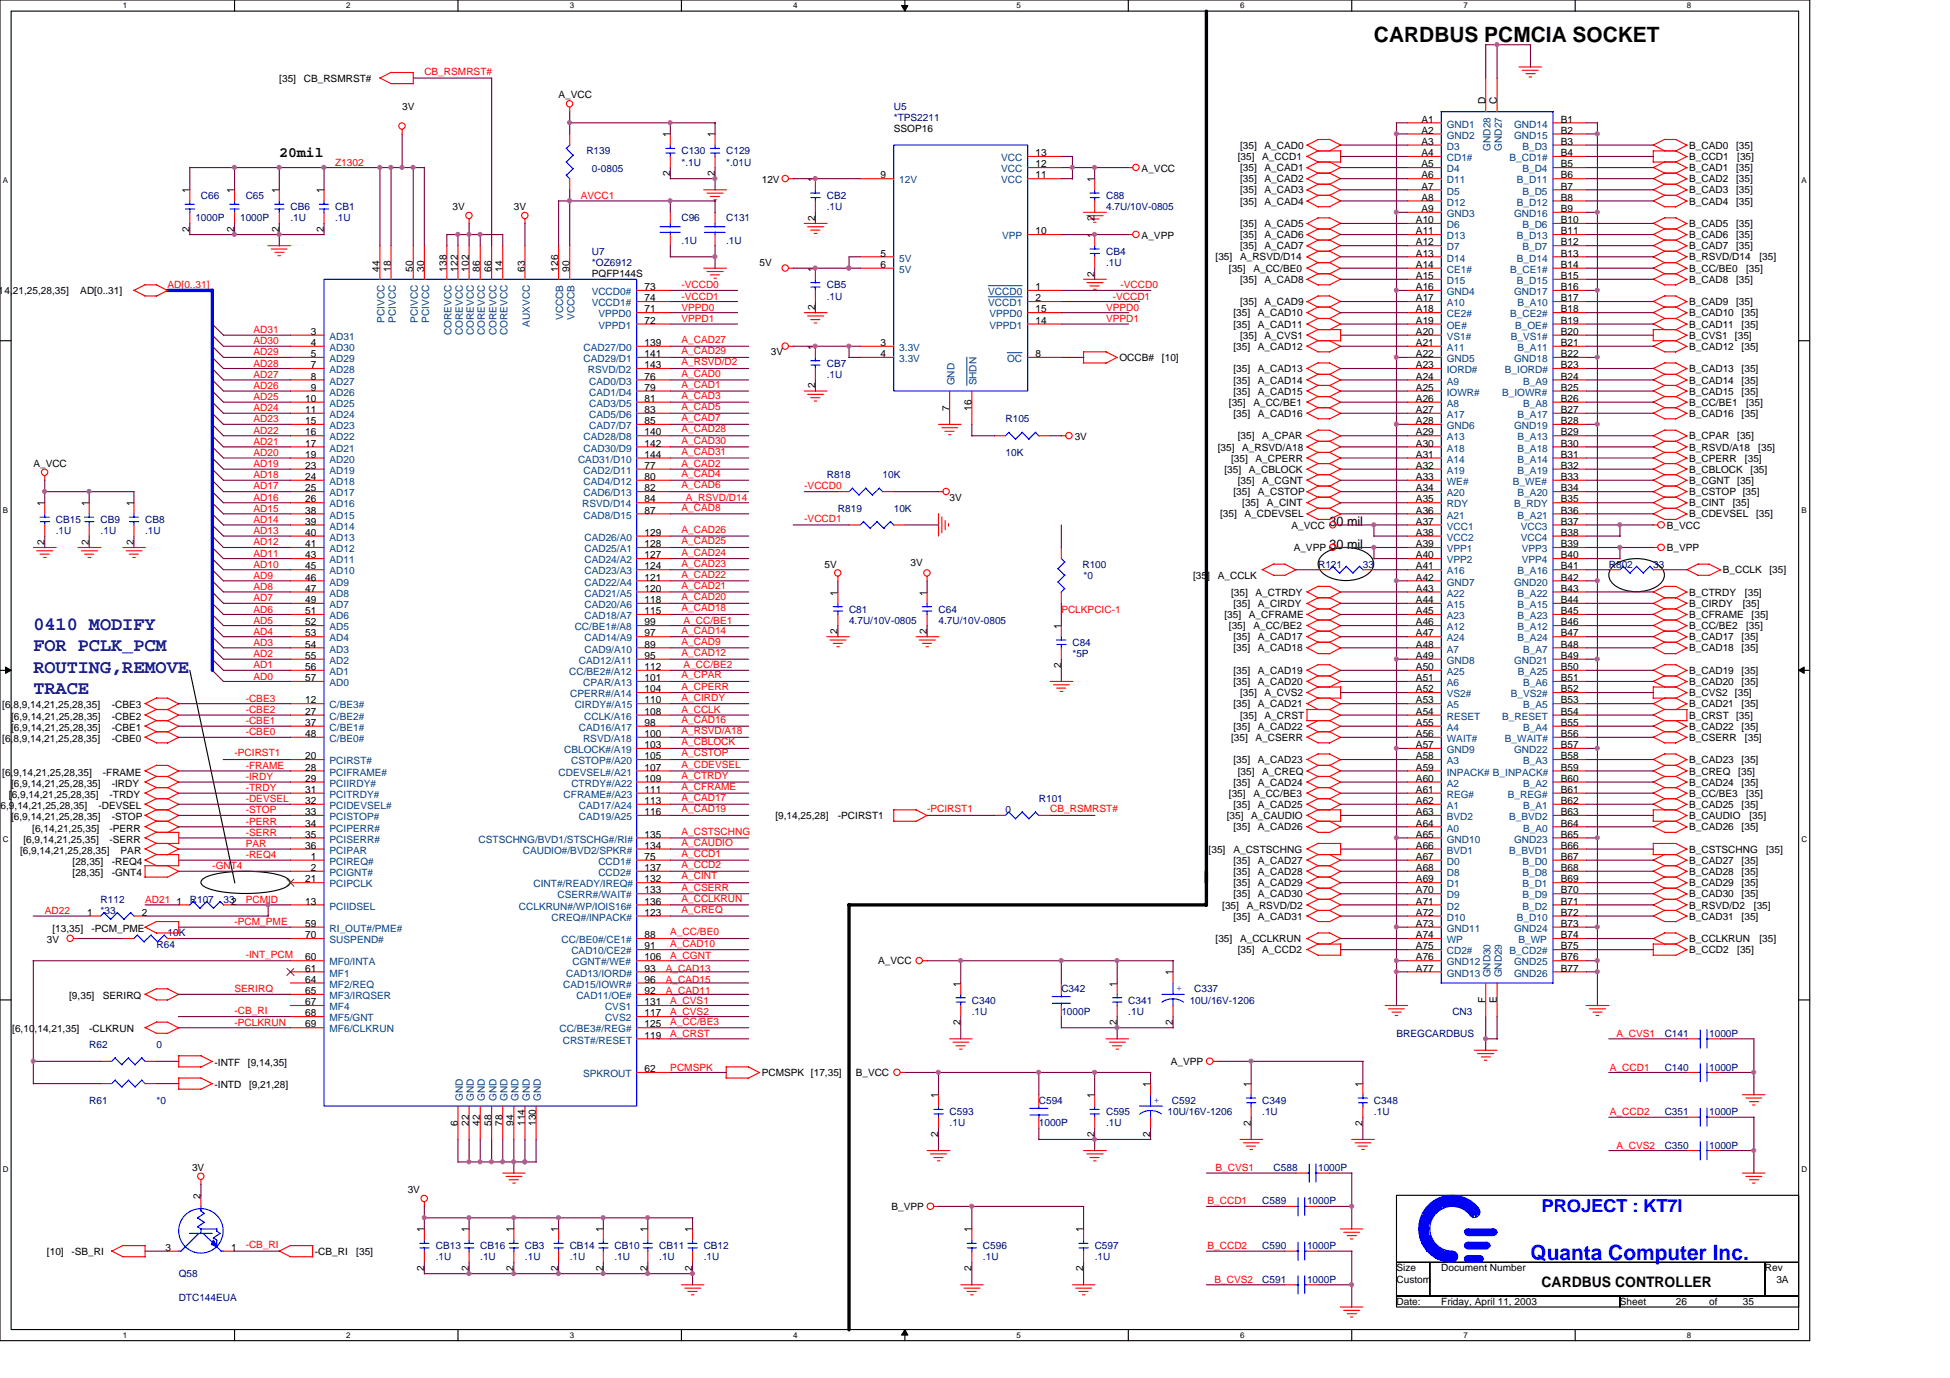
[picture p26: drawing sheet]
<svg xmlns="http://www.w3.org/2000/svg" width="297mm" height="210mm" viewBox="0 0 297 210" stroke-linecap="round" stroke-linejoin="round" font-family="sans-serif">
<defs><g id="words">
<text font-size="3.2" x="209.3" y="6.3">CARDBUS PCMCIA SOCKET</text>
<text font-size="3.2" fill="#00f" x="233.1" y="191.9">Quanta Computer Inc.</text>
<g font-size="2.9" fill="#00009f">
<text x="5.1" y="96">0410 MODIFY</text>
<text x="5.1" y="99.2">FOR PCLK_PCM</text>
<text x="5.1" y="102.4">ROUTING,REMOVE</text>
<text x="5.1" y="105.7">TRACE</text>
</g>
<text font-size="2.7" fill="#00f" x="234.8" y="184.6">PROJECT : KT7I</text>
<g font-size="2.2">
<text x="42.5" y="23.9">20mil</text>
<text x="234.8" y="196.1">CARDBUS CONTROLLER</text>
</g>
<g font-size="2">
<text x="202.5" y="83.6">30 mil</text>
<text x="202.5" y="80.2">30 mil</text>
</g>
<g font-size="1.5" fill="#f00">
<text x="64.6" y="11.4">CB_RSMRST#</text>
<text x="51.1" y="25.2">Z1302</text>
<text x="88.5" y="30.3">AVCC1</text>
<text x="25.5" y="43.9">AD[0..31]</text>
<text x="103.8" y="45.6">-VCCD1</text>
<text x="103.8" y="43.9">-VCCD0</text>
<text x="103.8" y="47.3">VPPD0</text>
<text x="168.5" y="47.3">VPPD0</text>
<text x="169.5" y="45.6">-VCCD1</text>
<text x="170.7" y="43.9">-VCCD0</text>
<text x="38.6" y="52.5">AD30</text>
<text x="38.6" y="50.8">AD31</text>
<text x="103.8" y="54">A_CAD29</text>
<text x="103.8" y="52.3">A_CAD27</text>
<text x="103.8" y="49">VPPD1</text>
<text x="168.5" y="49">VPPD1</text>
<text x="38.6" y="57.5">AD27</text>
<text x="38.6" y="59.3">AD26</text>
<text x="38.6" y="55.8">AD28</text>
<text x="38.6" y="54.1">AD29</text>
<text x="103.8" y="57.4">A_CAD0</text>
<text x="103.8" y="59.1">A_CAD1</text>
<text x="103.8" y="55.7">A_RSVD/D2</text>
<text x="38.6" y="62.7">AD24</text>
<text x="38.6" y="61">AD25</text>
<text x="38.6" y="64.3">AD23</text>
<text x="103.8" y="60.8">A_CAD3</text>
<text x="103.8" y="64.2">A_CAD7</text>
<text x="103.8" y="62.5">A_CAD5</text>
<text x="103.8" y="65.9">A_CAD28</text>
<text x="38.6" y="66">AD22</text>
<text x="38.6" y="71.2">AD19</text>
<text x="38.6" y="69.5">AD20</text>
<text x="38.6" y="67.8">AD21</text>
<text x="103.8" y="71.2">A_CAD2</text>
<text x="103.8" y="67.6">A_CAD30</text>
<text x="103.8" y="69.3">A_CAD31</text>
<text x="38.6" y="76.3">AD16</text>
<text x="38.6" y="72.9">AD18</text>
<text x="38.6" y="78">AD15</text>
<text x="38.6" y="74.5">AD17</text>
<text x="103.8" y="74.4">A_CAD6</text>
<text x="103.8" y="77.8">A_CAD8</text>
<text x="103.8" y="72.7">A_CAD4</text>
<text x="104.5" y="76.3">A_RSVD/D14</text>
<text x="122.5" y="74.5">-VCCD0</text>
<text x="38.6" y="81.4">AD13</text>
<text x="38.6" y="79.7">AD14</text>
<text x="38.6" y="83.1">AD12</text>
<text x="103.8" y="82.9">A_CAD25</text>
<text x="103.8" y="81.2">A_CAD26</text>
<text x="122.5" y="79.5">-VCCD1</text>
<text x="38.6" y="86.5">AD10</text>
<text x="38.6" y="84.8">AD11</text>
<text x="38.6" y="89.9">AD8</text>
<text x="38.6" y="88.2">AD9</text>
<text x="103.8" y="89.7">A_CAD21</text>
<text x="103.8" y="88">A_CAD22</text>
<text x="103.8" y="86.3">A_CAD23</text>
<text x="103.8" y="84.6">A_CAD24</text>
<text x="38.6" y="93.3">AD6</text>
<text x="38.6" y="91.6">AD7</text>
<text x="38.6" y="95">AD5</text>
<text x="103.8" y="93.1">A_CAD18</text>
<text x="103.8" y="91.4">A_CAD20</text>
<text x="104.1" y="95">A_CC/BE1</text>
<text x="161.7" y="93.3">PCLKPCIC-1</text>
<text x="38.6" y="98.4">AD3</text>
<text x="38.6" y="96.7">AD4</text>
<text x="38.6" y="101.8">AD1</text>
<text x="38.6" y="100.1">AD2</text>
<text x="103.8" y="99.9">A_CAD12</text>
<text x="103.8" y="98.2">A_CAD9</text>
<text x="103.8" y="96.5">A_CAD14</text>
<text x="104.1" y="101.8">A_CC/BE2</text>
<text x="37.4" y="106.9">-CBE3</text>
<text x="38.6" y="103.5">AD0</text>
<text x="103.8" y="103.3">A_CPAR</text>
<text x="103.8" y="106.7">A_CIRDY</text>
<text x="103.8" y="105">A_CPERR</text>
<text x="37.4" y="108.6">-CBE2</text>
<text x="37.4" y="110.3">-CBE1</text>
<text x="37.4" y="112">-CBE0</text>
<text x="103.8" y="111.8">A_RSVD/A18</text>
<text x="103.8" y="113.5">A_CBLOCK</text>
<text x="103.8" y="108.6">A_CCLK</text>
<text x="103.8" y="110.2">A_CAD16</text>
<text x="35.7" y="115.2">-PCIRST1</text>
<text x="37.4" y="117.1">-FRAME</text>
<text x="37.4" y="118.8">-IRDY</text>
<text x="103.8" y="115.2">A_CSTOP</text>
<text x="103.8" y="118.7">A_CTRDY</text>
<text x="103.8" y="116.9">A_CDEVSEL</text>
<text x="37.4" y="123.9">-STOP</text>
<text x="37.4" y="122.2">-DEVSEL</text>
<text x="37.4" y="120.5">-TRDY</text>
<text x="37.4" y="125.6">-PERR</text>
<text x="103.8" y="120.4">A_CFRAME</text>
<text x="103.8" y="122">A_CAD17</text>
<text x="103.8" y="123.7">A_CAD19</text>
<text x="141.2" y="123.7">-PCIRST1</text>
<text x="160" y="123.7">CB_RSMRST#</text>
<text x="37.4" y="129">PAR</text>
<text x="37.4" y="127.3">-SERR</text>
<text x="37.4" y="130.7">-REQ4</text>
<text x="103.8" y="127.2">A_CSTSCHNG</text>
<text x="103.8" y="130.6">A_CCD1</text>
<text x="103.8" y="128.9">A_CAUDIO</text>
<text x="22.1" y="137.5">AD21</text>
<text x="32.3" y="132.4">-GNT4</text>
<text x="37.4" y="137.5">PCMID</text>
<text x="103.8" y="137.4">A_CCLKRUN</text>
<text x="103.8" y="135.7">A_CSERR</text>
<text x="103.8" y="133.9">A_CINT</text>
<text x="103.8" y="132.2">A_CCD2</text>
<text x="6.8" y="139.2">AD22</text>
<text x="35.7" y="140.9">-PCM_PME</text>
<text x="102.1" y="142.5">A_CC/BE0</text>
<text x="103.8" y="139.1">A_CREQ</text>
<text x="37.4" y="145.9">-INT_PCM</text>
<text x="101.4" y="149.8">A_CAD15</text>
<text x="101.4" y="148.1">A_CAD13</text>
<text x="102.1" y="144.2">A_CAD10</text>
<text x="102.1" y="146">A_CGNT</text>
<text x="35.7" y="151.1">SERIRQ</text>
<text x="35.7" y="154.4">-CB_RI</text>
<text x="101.4" y="151.5">A_CAD11</text>
<text x="102.1" y="152.9">A_CVS1</text>
<text x="102.1" y="154.6">A_CVS2</text>
<text x="35.7" y="156.3">-PCLKRUN</text>
<text x="102.1" y="157.9">A_CRST</text>
<text x="102.1" y="156.1">A_CC/BE3</text>
<text x="246.3" y="157.9">A_CVS1</text>
<text x="102.1" y="163.1">PCMSPK</text>
<text x="245.2" y="163.1">A_CCD1</text>
<text x="245.2" y="169.9">A_CCD2</text>
<text x="185.2" y="178.4">B_CVS1</text>
<text x="246.3" y="175">A_CVS2</text>
<text x="183.9" y="183.5">B_CCD1</text>
<text x="37.4" y="190.1">-CB_RI</text>
<text x="183.9" y="190.3">B_CCD2</text>
<text x="185" y="195.4">B_CVS2</text>
</g>
<g font-size="1.5">
<text x="42.5" y="12.4">[35]</text>
<text x="46.3" y="12.4">CB_RSMRST#</text>
<text x="61.3" y="16.7">3V</text>
<text x="85.1" y="15">A_VCC</text>
<text x="226.3" y="15.8" transform="rotate(-90 226.3 15.8)">D</text>
<text x="228" y="15.8" transform="rotate(-90 228 15.8)">C</text>
<text x="102.1" y="20.9" transform="rotate(-90 102.1 20.9)">1</text>
<text x="108.9" y="20.9" transform="rotate(-90 108.9 20.9)">1</text>
<text x="136.1" y="20.1">SSOP16</text>
<text x="157.7" y="23.8">13</text>
<text x="188.9" y="22.6">[35]</text>
<text x="192.6" y="22.6">A_CAD0</text>
<text x="216.5" y="18.7">A1</text>
<text x="216.5" y="20.4">A2</text>
<text x="216.5" y="22.1">A3</text>
<text x="216.5" y="23.8">A4</text>
<text x="237.7" y="18.7">B1</text>
<text x="237.7" y="20.4">B2</text>
<text x="237.7" y="22.1">B3</text>
<text x="237.7" y="23.8">B4</text>
<text x="257.3" y="22.6">B_CAD0</text>
<text x="264.5" y="22.6">[35]</text>
<text x="28.9" y="29.4" transform="rotate(-90 28.9 29.4)">1</text>
<text x="35.7" y="29.4" transform="rotate(-90 35.7 29.4)">1</text>
<text x="42.5" y="29.4" transform="rotate(-90 42.5 29.4)">1</text>
<text x="49.3" y="29.4" transform="rotate(-90 49.3 29.4)">1</text>
<text x="102.1" y="26.8" transform="rotate(-90 102.1 26.8)">2</text>
<text x="108.9" y="26.8" transform="rotate(-90 108.9 26.8)">2</text>
<text x="116" y="27.9">12V</text>
<text x="124.2" y="27.7" transform="rotate(-90 124.2 27.7)">1</text>
<text x="134.1" y="27.2">9</text>
<text x="157.7" y="27.2">11</text>
<text x="157.7" y="25.5">12</text>
<text x="166.7" y="27.7" transform="rotate(-90 166.7 27.7)">1</text>
<text x="173.9" y="26.2">A_VCC</text>
<text x="188.6" y="24.4">[35]</text>
<text x="188.9" y="26.1">[35]</text>
<text x="188.9" y="27.8">[35]</text>
<text x="188.9" y="29.5">[35]</text>
<text x="192.3" y="24.4">A_CCD1</text>
<text x="192.6" y="26.1">A_CAD1</text>
<text x="192.6" y="27.8">A_CAD2</text>
<text x="192.6" y="29.5">A_CAD3</text>
<text x="216.5" y="25.5">A5</text>
<text x="216.5" y="27.2">A6</text>
<text x="216.5" y="28.9">A7</text>
<text x="237.7" y="25.5">B5</text>
<text x="237.7" y="27.2">B6</text>
<text x="237.7" y="28.9">B7</text>
<text x="257.3" y="27.8">B_CAD2</text>
<text x="257.3" y="26.1">B_CAD1</text>
<text x="257.3" y="29.5">B_CAD3</text>
<text x="257.3" y="24.4">B_CCD1</text>
<text x="264.5" y="27.8">[35]</text>
<text x="264.5" y="26.1">[35]</text>
<text x="264.5" y="29.5">[35]</text>
<text x="264.6" y="24.4">[35]</text>
<text x="28.9" y="35.3" transform="rotate(-90 28.9 35.3)">2</text>
<text x="35.7" y="35.3" transform="rotate(-90 35.7 35.3)">2</text>
<text x="42.5" y="35.3" transform="rotate(-90 42.5 35.3)">2</text>
<text x="49.3" y="35.3" transform="rotate(-90 49.3 35.3)">2</text>
<text x="68.9" y="32">3V</text>
<text x="78.3" y="32">3V</text>
<text x="124.2" y="33.6" transform="rotate(-90 124.2 33.6)">2</text>
<text x="157.7" y="35.7">10</text>
<text x="166.7" y="33.6" transform="rotate(-90 166.7 33.6)">2</text>
<text x="188.9" y="34.6">[35]</text>
<text x="188.9" y="31.2">[35]</text>
<text x="192.6" y="34.6">A_CAD5</text>
<text x="192.6" y="31.2">A_CAD4</text>
<text x="215.7" y="34">A10</text>
<text x="215.7" y="35.7">A11</text>
<text x="216.5" y="30.6">A8</text>
<text x="216.5" y="32.3">A9</text>
<text x="237.7" y="30.6">B8</text>
<text x="237.7" y="32.3">B9</text>
<text x="237.7" y="34">B10</text>
<text x="237.7" y="35.7">B11</text>
<text x="257.3" y="34.6">B_CAD5</text>
<text x="257.3" y="31.2">B_CAD4</text>
<text x="264.5" y="34.6">[35]</text>
<text x="264.5" y="31.2">[35]</text>
<text x="57.8" y="41.4" transform="rotate(-90 57.8 41.4)">44</text>
<text x="59.5" y="41.4" transform="rotate(-90 59.5 41.4)">18</text>
<text x="62.9" y="41.4" transform="rotate(-90 62.9 41.4)">50</text>
<text x="64.6" y="41.4" transform="rotate(-90 64.6 41.4)">30</text>
<text x="68" y="41.4" transform="rotate(-90 68 41.4)">138</text>
<text x="69.7" y="41.4" transform="rotate(-90 69.7 41.4)">122</text>
<text x="71.4" y="41.4" transform="rotate(-90 71.4 41.4)">102</text>
<text x="73.1" y="41.4" transform="rotate(-90 73.1 41.4)">86</text>
<text x="74.8" y="41.4" transform="rotate(-90 74.8 41.4)">66</text>
<text x="76.5" y="41.4" transform="rotate(-90 76.5 41.4)">14</text>
<text x="79.9" y="41.4" transform="rotate(-90 79.9 41.4)">63</text>
<text x="85" y="41.4" transform="rotate(-90 85 41.4)">126</text>
<text x="86.7" y="41.4" transform="rotate(-90 86.7 41.4)">90</text>
<text x="115.7" y="40.5">5V</text>
<text x="124.2" y="41.4" transform="rotate(-90 124.2 41.4)">1</text>
<text x="134.1" y="39.1">5</text>
<text x="134.1" y="40.8">6</text>
<text x="166.7" y="36.2" transform="rotate(-90 166.7 36.2)">1</text>
<text x="173.9" y="36.4">A_VPP</text>
<text x="185.2" y="39.7">[35]</text>
<text x="187.2" y="41.4">[35]</text>
<text x="188.9" y="38">[35]</text>
<text x="188.9" y="36.3">[35]</text>
<text x="188.9" y="39.7">A_RSVD/D14</text>
<text x="190.9" y="41.4">A_CC/BE0</text>
<text x="192.6" y="38">A_CAD7</text>
<text x="192.6" y="36.3">A_CAD6</text>
<text x="215.7" y="37.4">A12</text>
<text x="215.7" y="39.1">A13</text>
<text x="215.7" y="40.8">A14</text>
<text x="237.7" y="37.4">B12</text>
<text x="237.7" y="39.1">B13</text>
<text x="237.7" y="40.8">B14</text>
<text x="257.3" y="36.3">B_CAD6</text>
<text x="257.3" y="39.7">B_RSVD/D14</text>
<text x="257.3" y="38">B_CAD7</text>
<text x="257.3" y="41.4">B_CC/BE0</text>
<text x="264.5" y="36.3">[35]</text>
<text x="264.5" y="38">[35]</text>
<text x="266" y="41.4">[35]</text>
<text x="268" y="39.7">[35]</text>
<text x="-.2" y="44.8">14,21,25,28,35]</text>
<text x="12.2" y="44.8">AD[0..31]</text>
<text x="90.2" y="42.2">PQFP144S</text>
<text x="98.2" y="45.9">74</text>
<text x="98.2" y="44.2">73</text>
<text x="98.2" y="47.6">71</text>
<text x="124.2" y="47.2" transform="rotate(-90 124.2 47.2)">2</text>
<text x="157.7" y="44.2">1</text>
<text x="157.7" y="45.9">2</text>
<text x="157.7" y="47.6">15</text>
<text x="166.7" y="42.1" transform="rotate(-90 166.7 42.1)">2</text>
<text x="188.9" y="46.5">[35]</text>
<text x="188.9" y="43.1">[35]</text>
<text x="192.6" y="46.5">A_CAD9</text>
<text x="192.6" y="43.1">A_CAD8</text>
<text x="215.7" y="42.5">A15</text>
<text x="215.7" y="44.2">A16</text>
<text x="215.7" y="45.9">A17</text>
<text x="215.7" y="47.6">A18</text>
<text x="237.7" y="42.5">B15</text>
<text x="237.7" y="44.2">B16</text>
<text x="237.7" y="45.9">B17</text>
<text x="237.7" y="47.6">B18</text>
<text x="257.3" y="43.1">B_CAD8</text>
<text x="257.3" y="46.5">B_CAD9</text>
<text x="264.5" y="43.1">[35]</text>
<text x="264.5" y="46.5">[35]</text>
<text x="47.3" y="51">3</text>
<text x="47.3" y="52.7">4</text>
<text x="98.2" y="52.7">139</text>
<text x="98.2" y="49.3">72</text>
<text x="124.2" y="53.3" transform="rotate(-90 124.2 53.3)">1</text>
<text x="134.1" y="52.7">3</text>
<text x="157.7" y="49.3">14</text>
<text x="187.9" y="49.9">[35]</text>
<text x="187.9" y="53.3">[35]</text>
<text x="187.9" y="48.2">[35]</text>
<text x="188.9" y="51.6">[35]</text>
<text x="191.6" y="49.9">A_CAD11</text>
<text x="191.6" y="53.3">A_CAD12</text>
<text x="191.6" y="48.2">A_CAD10</text>
<text x="192.6" y="51.6">A_CVS1</text>
<text x="215.7" y="49.3">A19</text>
<text x="215.7" y="51">A20</text>
<text x="215.7" y="52.7">A21</text>
<text x="237.7" y="49.3">B19</text>
<text x="237.7" y="51">B20</text>
<text x="237.7" y="52.7">B21</text>
<text x="257.3" y="51.6">B_CVS1</text>
<text x="257.3" y="48.2">B_CAD10</text>
<text x="257.3" y="49.9">B_CAD11</text>
<text x="257.3" y="53.3">B_CAD12</text>
<text x="264.3" y="51.6">[35]</text>
<text x="265.3" y="48.2">[35]</text>
<text x="265.3" y="49.9">[35]</text>
<text x="265.3" y="53.3">[35]</text>
<text x="47.3" y="54.4">5</text>
<text x="47.3" y="56.1">7</text>
<text x="47.3" y="57.8">8</text>
<text x="47.3" y="59.5">9</text>
<text x="98.2" y="56.1">143</text>
<text x="98.2" y="54.4">141</text>
<text x="98.2" y="59.5">79</text>
<text x="98.2" y="57.8">76</text>
<text x="117.4" y="54.1">3V</text>
<text x="124.2" y="59.1" transform="rotate(-90 124.2 59.1)">2</text>
<text x="134.1" y="54.4">4</text>
<text x="157.7" y="54.4">8</text>
<text x="170.5" y="55">OCCB#</text>
<text x="177" y="55">[10]</text>
<text x="187.9" y="56.7">[35]</text>
<text x="187.9" y="58.4">[35]</text>
<text x="191.6" y="56.7">A_CAD13</text>
<text x="191.6" y="58.4">A_CAD14</text>
<text x="215.7" y="54.4">A22</text>
<text x="215.7" y="56.1">A23</text>
<text x="215.7" y="57.8">A24</text>
<text x="215.7" y="59.5">A25</text>
<text x="237.7" y="54.4">B22</text>
<text x="237.7" y="56.1">B23</text>
<text x="237.7" y="57.8">B24</text>
<text x="237.7" y="59.5">B25</text>
<text x="257.3" y="58.4">B_CAD14</text>
<text x="257.3" y="56.7">B_CAD13</text>
<text x="265.3" y="58.4">[35]</text>
<text x="265.3" y="56.7">[35]</text>
<text x="46.5" y="61.2">10</text>
<text x="46.5" y="62.9">11</text>
<text x="46.5" y="64.6">15</text>
<text x="98.2" y="64.6">85</text>
<text x="98.2" y="62.9">83</text>
<text x="98.2" y="61.2">81</text>
<text x="144.6" y="62.6" transform="rotate(-90 144.6 62.6)">7</text>
<text x="148" y="62.6" transform="rotate(-90 148 62.6)">16</text>
<text x="187.2" y="61.8">[35]</text>
<text x="187.9" y="63.5">[35]</text>
<text x="187.9" y="60.1">[35]</text>
<text x="190.9" y="61.8">A_CC/BE1</text>
<text x="191.6" y="63.5">A_CAD16</text>
<text x="191.6" y="60.1">A_CAD15</text>
<text x="215.7" y="61.2">A26</text>
<text x="215.7" y="62.9">A27</text>
<text x="215.7" y="64.6">A28</text>
<text x="237.7" y="61.2">B26</text>
<text x="237.7" y="62.9">B27</text>
<text x="237.7" y="64.6">B28</text>
<text x="257.3" y="63.5">B_CAD16</text>
<text x="257.3" y="60.1">B_CAD15</text>
<text x="257.3" y="61.8">B_CC/BE1</text>
<text x="265.3" y="63.5">[35]</text>
<text x="265.3" y="60.1">[35]</text>
<text x="266" y="61.8">[35]</text>
<text x="5.1" y="71.2">A_VCC</text>
<text x="46.5" y="66.3">16</text>
<text x="46.5" y="68">17</text>
<text x="46.5" y="69.7">19</text>
<text x="46.5" y="71.4">23</text>
<text x="98.2" y="69.7">144</text>
<text x="98.2" y="68">142</text>
<text x="98.2" y="66.3">140</text>
<text x="98.2" y="71.4">77</text>
<text x="163.7" y="67.1">3V</text>
<text x="185.5" y="68.6">[35]</text>
<text x="187.5" y="70.3">[35]</text>
<text x="188.6" y="66.9">[35]</text>
<text x="189.2" y="68.6">A_RSVD/A18</text>
<text x="191.3" y="70.3">A_CPERR</text>
<text x="192.3" y="66.9">A_CPAR</text>
<text x="215.7" y="66.3">A29</text>
<text x="215.7" y="68">A30</text>
<text x="215.7" y="69.7">A31</text>
<text x="215.7" y="71.4">A32</text>
<text x="237.7" y="66.3">B29</text>
<text x="237.7" y="68">B30</text>
<text x="237.7" y="69.7">B31</text>
<text x="237.7" y="71.4">B32</text>
<text x="257.3" y="68.6">B_RSVD/A18</text>
<text x="257.3" y="66.9">B_CPAR</text>
<text x="257.3" y="70.3">B_CPERR</text>
<text x="264.6" y="66.9">[35]</text>
<text x="265.8" y="70.3">[35]</text>
<text x="267.8" y="68.6">[35]</text>
<text x="6.8" y="77.1" transform="rotate(-90 6.8 77.1)">1</text>
<text x="13.5" y="77.1" transform="rotate(-90 13.5 77.1)">1</text>
<text x="20.4" y="77.1" transform="rotate(-90 20.4 77.1)">1</text>
<text x="46.5" y="73.1">24</text>
<text x="46.5" y="74.8">25</text>
<text x="46.5" y="76.5">26</text>
<text x="98.2" y="76.5">84</text>
<text x="98.2" y="74.8">82</text>
<text x="98.2" y="73.1">80</text>
<text x="144.7" y="76.3">3V</text>
<text x="186.5" y="72">[35]</text>
<text x="187.9" y="75.4">[35]</text>
<text x="188.6" y="73.7">[35]</text>
<text x="189.2" y="77.1">[35]</text>
<text x="190.2" y="72">A_CBLOCK</text>
<text x="191.6" y="75.4">A_CSTOP</text>
<text x="192.3" y="73.7">A_CGNT</text>
<text x="193" y="77.1">A_CINT</text>
<text x="215.7" y="73.1">A33</text>
<text x="215.7" y="74.8">A34</text>
<text x="215.7" y="76.5">A35</text>
<text x="237.7" y="73.1">B33</text>
<text x="237.7" y="74.8">B34</text>
<text x="237.7" y="76.5">B35</text>
<text x="257.3" y="73.7">B_CGNT</text>
<text x="257.3" y="75.4">B_CSTOP [35]</text>
<text x="257.3" y="72">B_CBLOCK</text>
<text x="257.3" y="77.1">B_CINT</text>
<text x="263.9" y="77.1">[35]</text>
<text x="264.6" y="73.7">[35]</text>
<text x="266.7" y="72">[35]</text>
<text x="6.8" y="83" transform="rotate(-90 6.8 83)">2</text>
<text x="13.5" y="83" transform="rotate(-90 13.5 83)">2</text>
<text x="20.4" y="83" transform="rotate(-90 20.4 83)">2</text>
<text x="46.5" y="78.2">38</text>
<text x="46.5" y="79.9">39</text>
<text x="46.5" y="81.6">40</text>
<text x="46.5" y="83.4">41</text>
<text x="98.2" y="81.6">129</text>
<text x="98.2" y="83.4">128</text>
<text x="98.2" y="78.2">87</text>
<text x="185.8" y="78.8">[35]</text>
<text x="189.6" y="78.8">A_CDEVSEL</text>
<text x="196.7" y="80.5">A_VCC</text>
<text x="197.1" y="83.9">A_VPP</text>
<text x="215.7" y="78.2">A36</text>
<text x="215.7" y="79.9">A37</text>
<text x="215.7" y="81.6">A38</text>
<text x="215.7" y="83.4">A39</text>
<text x="237.7" y="78.2">B36</text>
<text x="237.7" y="79.9">B37</text>
<text x="237.7" y="81.6">B38</text>
<text x="237.7" y="83.4">B39</text>
<text x="253.9" y="83.9">B_VPP</text>
<text x="253.9" y="80.5">B_VCC</text>
<text x="257.3" y="78.8">B_CDEVSEL</text>
<text x="267.5" y="78.8">[35]</text>
<text x="46.5" y="85">43</text>
<text x="46.5" y="86.7">45</text>
<text x="46.5" y="88.4">46</text>
<text x="98.2" y="85">127</text>
<text x="98.2" y="86.7">124</text>
<text x="98.2" y="88.4">121</text>
<text x="125.6" y="86.5">5V</text>
<text x="138.7" y="86.1">3V</text>
<text x="181.7" y="88.2">[35]</text>
<text x="185.5" y="88.2">A_CCLK</text>
<text x="215.7" y="85">A40</text>
<text x="215.7" y="86.7">A41</text>
<text x="215.7" y="88.4">A42</text>
<text x="237.7" y="85">B40</text>
<text x="237.7" y="86.7">B41</text>
<text x="237.7" y="88.4">B42</text>
<text x="262.4" y="87.3">B_CCLK</text>
<text x="269.5" y="87.3">[35]</text>
<text x="46.5" y="90.1">47</text>
<text x="46.5" y="91.9">49</text>
<text x="46.5" y="93.6">51</text>
<text x="46.5" y="95.2">52</text>
<text x="98.2" y="90.1">120</text>
<text x="98.2" y="91.9">118</text>
<text x="98.2" y="93.6">115</text>
<text x="98.2" y="95.2">99</text>
<text x="127.6" y="90.7" transform="rotate(-90 127.6 90.7)">1</text>
<text x="141.2" y="90.7" transform="rotate(-90 141.2 90.7)">1</text>
<text x="161.6" y="95.8" transform="rotate(-90 161.6 95.8)">1</text>
<text x="186.5" y="94.1">[35]</text>
<text x="187.2" y="95.8">[35]</text>
<text x="187.5" y="90.7">[35]</text>
<text x="187.9" y="92.5">[35]</text>
<text x="190.2" y="94.1">A_CFRAME</text>
<text x="190.9" y="95.8">A_CC/BE2</text>
<text x="191.3" y="90.7">A_CTRDY</text>
<text x="191.6" y="92.5">A_CIRDY</text>
<text x="215.7" y="90.1">A43</text>
<text x="215.7" y="91.9">A44</text>
<text x="215.7" y="93.6">A45</text>
<text x="215.7" y="95.2">A46</text>
<text x="237.7" y="90.1">B43</text>
<text x="237.7" y="91.9">B44</text>
<text x="237.7" y="93.6">B45</text>
<text x="237.7" y="95.2">B46</text>
<text x="257.3" y="90.7">B_CTRDY</text>
<text x="257.3" y="94.1">B_CFRAME</text>
<text x="257.3" y="95.8">B_CC/BE2</text>
<text x="257.3" y="92.5">B_CIRDY</text>
<text x="265.5" y="92.5">[35]</text>
<text x="265.8" y="90.7">[35]</text>
<text x="266" y="95.8">[35]</text>
<text x="266.8" y="94.1">[35]</text>
<text x="46.5" y="96.9">53</text>
<text x="46.5" y="98.6">54</text>
<text x="46.5" y="100.4">55</text>
<text x="98.2" y="96.9">97</text>
<text x="98.2" y="100.4">95</text>
<text x="98.2" y="98.6">89</text>
<text x="127.6" y="96.6" transform="rotate(-90 127.6 96.6)">2</text>
<text x="141.2" y="96.6" transform="rotate(-90 141.2 96.6)">2</text>
<text x="161.6" y="101.7" transform="rotate(-90 161.6 101.7)">2</text>
<text x="187.9" y="97.5">[35]</text>
<text x="187.9" y="99.2">[35]</text>
<text x="191.6" y="97.5">A_CAD17</text>
<text x="191.6" y="99.2">A_CAD18</text>
<text x="215.7" y="96.9">A47</text>
<text x="215.7" y="98.6">A48</text>
<text x="215.7" y="100.4">A49</text>
<text x="237.7" y="96.9">B47</text>
<text x="237.7" y="98.6">B48</text>
<text x="237.7" y="100.4">B49</text>
<text x="257.3" y="97.5">B_CAD17</text>
<text x="257.3" y="99.2">B_CAD18</text>
<text x="265.3" y="97.5">[35]</text>
<text x="265.3" y="99.2">[35]</text>
<text x=".3" y="107.9">[6,8,9,14,21,25,28,35]</text>
<text x="17" y="107.9">-CBE3</text>
<text x="46.5" y="102.1">56</text>
<text x="46.5" y="103.8">57</text>
<text x="46.5" y="107.1">12</text>
<text x="98.2" y="102.1">112</text>
<text x="98.2" y="107.1">110</text>
<text x="98.2" y="105.5">104</text>
<text x="98.2" y="103.8">101</text>
<text x="187.9" y="104.4">[35]</text>
<text x="187.9" y="102.7">[35]</text>
<text x="187.9" y="107.7">[35]</text>
<text x="188.9" y="106">[35]</text>
<text x="191.6" y="104.4">A_CAD20</text>
<text x="191.6" y="102.7">A_CAD19</text>
<text x="191.6" y="107.7">A_CAD21</text>
<text x="192.6" y="106">A_CVS2</text>
<text x="215.7" y="102.1">A50</text>
<text x="215.7" y="103.8">A51</text>
<text x="215.7" y="105.5">A52</text>
<text x="215.7" y="107.1">A53</text>
<text x="237.7" y="102.1">B50</text>
<text x="237.7" y="103.8">B51</text>
<text x="237.7" y="105.5">B52</text>
<text x="237.7" y="107.1">B53</text>
<text x="257.3" y="107.7">B_CAD21</text>
<text x="257.3" y="102.7">B_CAD19</text>
<text x="257.3" y="106">B_CVS2</text>
<text x="257.3" y="104.4">B_CAD20</text>
<text x="264.3" y="106">[35]</text>
<text x="265.3" y="107.7">[35]</text>
<text x="265.3" y="102.7">[35]</text>
<text x="265.3" y="104.4">[35]</text>
<text x=".3" y="113">[6,8,9,14,21,25,28,35]</text>
<text x="1.7" y="109.6">[6,9,14,21,25,28,35]</text>
<text x="1.7" y="111.3">[6,9,14,21,25,28,35]</text>
<text x="17" y="113">-CBE0</text>
<text x="17" y="109.6">-CBE2</text>
<text x="17" y="111.3">-CBE1</text>
<text x="46.5" y="108.9">27</text>
<text x="46.5" y="110.6">37</text>
<text x="46.5" y="112.3">48</text>
<text x="98.2" y="112.3">100</text>
<text x="98.2" y="110.6">98</text>
<text x="98.2" y="108.9">108</text>
<text x="98.2" y="114">103</text>
<text x="187.5" y="112.9">[35]</text>
<text x="187.9" y="111.2">[35]</text>
<text x="188.9" y="109.5">[35]</text>
<text x="191.3" y="112.9">A_CSERR</text>
<text x="191.6" y="111.2">A_CAD22</text>
<text x="192.6" y="109.5">A_CRST</text>
<text x="215.7" y="108.9">A54</text>
<text x="215.7" y="110.6">A55</text>
<text x="215.7" y="112.3">A56</text>
<text x="215.7" y="114">A57</text>
<text x="237.7" y="108.9">B54</text>
<text x="237.7" y="110.6">B55</text>
<text x="237.7" y="112.3">B56</text>
<text x="237.7" y="114">B57</text>
<text x="257.3" y="111.2">B_CAD22</text>
<text x="257.3" y="109.5">B_CRST</text>
<text x="257.3" y="112.9">B_CSERR</text>
<text x="264.5" y="109.5">[35]</text>
<text x="265.3" y="111.2">[35]</text>
<text x="265.8" y="112.9">[35]</text>
<text x=".3" y="118.2">[6,9,14,21,25,28,35]</text>
<text x="1.7" y="119.8">[6,9,14,21,25,28,35]</text>
<text x="15.7" y="118.2">-FRAME</text>
<text x="17" y="119.8">-IRDY</text>
<text x="46.5" y="115.7">20</text>
<text x="46.5" y="117.4">28</text>
<text x="46.5" y="119.1">29</text>
<text x="98.2" y="119.1">109</text>
<text x="98.2" y="117.4">107</text>
<text x="98.2" y="115.7">105</text>
<text x="187.9" y="119.7">[35]</text>
<text x="187.9" y="116.2">[35]</text>
<text x="188.6" y="118">[35]</text>
<text x="191.6" y="119.7">A_CAD24</text>
<text x="191.6" y="116.2">A_CAD23</text>
<text x="192.3" y="118">A_CREQ</text>
<text x="215.7" y="115.7">A58</text>
<text x="215.7" y="117.4">A59</text>
<text x="215.7" y="119.1">A60</text>
<text x="237.7" y="115.7">B58</text>
<text x="237.7" y="117.4">B59</text>
<text x="237.7" y="119.1">B60</text>
<text x="257.3" y="118">B_CREQ</text>
<text x="257.3" y="116.2">B_CAD23</text>
<text x="257.3" y="119.7">B_CAD24</text>
<text x="264.8" y="118">[35]</text>
<text x="265.3" y="116.2">[35]</text>
<text x="265.3" y="119.7">[35]</text>
<text x="-.3" y="123.2">[</text>
<text x=".1" y="123.2">6,9,14,21,25,28,35]</text>
<text x="1.4" y="121.5">[6,9,14,21,25,28,35]</text>
<text x="1.7" y="124.9">[6,9,14,21,25,28,35]</text>
<text x="15" y="123.2">-DEVSEL</text>
<text x="16.7" y="121.5">-TRDY</text>
<text x="17" y="124.9">-STOP</text>
<text x="46.5" y="120.8">31</text>
<text x="46.5" y="122.5">32</text>
<text x="46.5" y="124.2">33</text>
<text x="46.5" y="125.9">34</text>
<text x="98.2" y="124.2">116</text>
<text x="98.2" y="122.5">113</text>
<text x="98.2" y="120.8">111</text>
<text x="118.1" y="124.8">[9,14,25,28]</text>
<text x="127.6" y="124.8">-PCIRST1</text>
<text x="186.9" y="124.8">[35]</text>
<text x="187.2" y="121.4">[35]</text>
<text x="187.9" y="123.1">[35]</text>
<text x="190.6" y="124.8">A_CAUDIO</text>
<text x="190.9" y="121.4">A_CC/BE3</text>
<text x="191.6" y="123.1">A_CAD25</text>
<text x="215.7" y="120.8">A61</text>
<text x="215.7" y="122.5">A62</text>
<text x="215.7" y="124.2">A63</text>
<text x="215.7" y="125.9">A64</text>
<text x="237.7" y="120.8">B61</text>
<text x="237.7" y="122.5">B62</text>
<text x="237.7" y="124.2">B63</text>
<text x="237.7" y="125.9">B64</text>
<text x="257.3" y="123.1">B_CAD25</text>
<text x="257.3" y="121.4">B_CC/BE3</text>
<text x="257.3" y="124.8">B_CAUDIO</text>
<text x="265.3" y="123.1">[35]</text>
<text x="266" y="121.4">[35]</text>
<text x="266.5" y="124.8">[35]</text>
<text x="3" y="130">[6,9,14,21,25,28,35]</text>
<text x="3.6" y="128.4">[6,9,14,21,25,35]</text>
<text x="4.9" y="126.7">[6,14,21,25,35]</text>
<text x="11" y="131.7">[28,35]</text>
<text x="16.7" y="126.7">-PERR</text>
<text x="16.7" y="128.4">-SERR</text>
<text x="17" y="131.7">-REQ4</text>
<text x="18.4" y="130">PAR</text>
<text x="46.5" y="127.6">35</text>
<text x="46.5" y="129.3">36</text>
<text x="47.3" y="131">1</text>
<text x="98.2" y="127.6">135</text>
<text x="98.2" y="129.3">134</text>
<text x="98.2" y="131">75</text>
<text x="184.1" y="129.9">[35]</text>
<text x="187.9" y="126.5">[35]</text>
<text x="187.9" y="131.6">[35]</text>
<text x="187.9" y="129.9">A_CSTSCHNG</text>
<text x="191.6" y="126.5">A_CAD26</text>
<text x="191.6" y="131.6">A_CAD27</text>
<text x="215.7" y="127.6">A65</text>
<text x="215.7" y="129.3">A66</text>
<text x="215.7" y="131">A67</text>
<text x="237.7" y="127.6">B65</text>
<text x="237.7" y="129.3">B66</text>
<text x="237.7" y="131">B67</text>
<text x="257.3" y="126.5">B_CAD26</text>
<text x="257.3" y="131.6">B_CAD27</text>
<text x="257.3" y="129.9">B_CSTSCHNG</text>
<text x="265.3" y="126.5">[35]</text>
<text x="265.3" y="131.6">[35]</text>
<text x="269" y="129.9">[35]</text>
<text x="11" y="133.4">[28,35]</text>
<text x="17" y="133.4">-GNT4</text>
<text x="26.9" y="137.8">1</text>
<text x="46.5" y="134.4">21</text>
<text x="46.5" y="137.8">13</text>
<text x="47.3" y="132.7">2</text>
<text x="98.2" y="136.1">133</text>
<text x="98.2" y="137.8">136</text>
<text x="98.2" y="134.4">132</text>
<text x="98.2" y="132.7">137</text>
<text x="187.9" y="136.7">[35]</text>
<text x="187.9" y="133.3">[35]</text>
<text x="187.9" y="135">[35]</text>
<text x="191.6" y="136.7">A_CAD30</text>
<text x="191.6" y="133.3">A_CAD28</text>
<text x="191.6" y="135">A_CAD29</text>
<text x="215.7" y="132.7">A68</text>
<text x="215.7" y="134.4">A69</text>
<text x="215.7" y="136.1">A70</text>
<text x="215.7" y="137.8">A71</text>
<text x="237.7" y="132.7">B68</text>
<text x="237.7" y="134.4">B69</text>
<text x="237.7" y="136.1">B70</text>
<text x="237.7" y="137.8">B71</text>
<text x="257.3" y="133.3">B_CAD28</text>
<text x="257.3" y="136.7">B_CAD30</text>
<text x="257.3" y="135">B_CAD29</text>
<text x="265.3" y="133.3">[35]</text>
<text x="265.3" y="136.7">[35]</text>
<text x="265.3" y="135">[35]</text>
<text x="7.2" y="143.7">3V</text>
<text x="8" y="141.9">[13,35]</text>
<text x="13.3" y="139.5">1</text>
<text x="13.9" y="141.9">-PCM_PME</text>
<text x="21.6" y="139.5">2</text>
<text x="46.5" y="141.2">59</text>
<text x="46.5" y="142.9">70</text>
<text x="98.2" y="142.9">88</text>
<text x="98.2" y="139.5">123</text>
<text x="185.2" y="143.5">[35]</text>
<text x="186.2" y="138.4">[35]</text>
<text x="187.9" y="140.1">[35]</text>
<text x="188.9" y="143.5">A_CCLKRUN</text>
<text x="189.9" y="138.4">A_RSVD/D2</text>
<text x="191.6" y="140.1">A_CAD31</text>
<text x="215.7" y="139.5">A72</text>
<text x="215.7" y="141.2">A73</text>
<text x="215.7" y="142.9">A74</text>
<text x="237.7" y="139.5">B72</text>
<text x="237.7" y="141.2">B73</text>
<text x="237.7" y="142.9">B74</text>
<text x="257.3" y="138.4">B_RSVD/D2</text>
<text x="257.3" y="140.1">B_CAD31</text>
<text x="257.3" y="143.5">B_CCLKRUN</text>
<text x="265.3" y="140.1">[35]</text>
<text x="267.2" y="138.4">[35]</text>
<text x="268" y="143.5">[35]</text>
<text x="46.5" y="146.3">60</text>
<text x="46.5" y="148">61</text>
<text x="46.5" y="149.7">64</text>
<text x="98.2" y="149.7">96</text>
<text x="98.2" y="148">93</text>
<text x="98.2" y="144.6">91</text>
<text x="98.2" y="146.3">106</text>
<text x="133.8" y="146.9">A_VCC</text>
<text x="178.6" y="148.5" transform="rotate(-90 178.6 148.5)">1</text>
<text x="188.6" y="145.2">[35]</text>
<text x="192.3" y="145.2">A_CCD2</text>
<text x="215.7" y="144.6">A75</text>
<text x="215.7" y="146.3">A76</text>
<text x="215.7" y="148">A77</text>
<text x="237.7" y="144.6">B75</text>
<text x="237.7" y="146.3">B76</text>
<text x="237.7" y="148">B77</text>
<text x="257.3" y="145.2">B_CCD2</text>
<text x="264.6" y="145.2">[35]</text>
<text x="10.5" y="152.2">[9,35]</text>
<text x="15.7" y="152.2">SERIRQ</text>
<text x="46.5" y="151.4">65</text>
<text x="46.5" y="153.1">67</text>
<text x="46.5" y="154.8">68</text>
<text x="98.2" y="151.4">92</text>
<text x="98.2" y="154.8">117</text>
<text x="98.2" y="153.1">131</text>
<text x="146.3" y="150.3" transform="rotate(-90 146.3 150.3)">1</text>
<text x="170.1" y="150.3" transform="rotate(-90 170.1 150.3)">1</text>
<text x="226.3" y="152.7" transform="rotate(-90 226.3 152.7)">F</text>
<text x="228" y="152.7" transform="rotate(-90 228 152.7)">E</text>
<text x="1.9" y="157.3">[6,10,14,21,35]</text>
<text x="13.6" y="157.3">-CLKRUN</text>
<text x="46.5" y="156.5">69</text>
<text x="98.2" y="156.5">125</text>
<text x="98.2" y="158.2">119</text>
<text x="146.3" y="156.2" transform="rotate(-90 146.3 156.2)">2</text>
<text x="170.1" y="156.2" transform="rotate(-90 170.1 156.2)">2</text>
<text x="178.6" y="156.2" transform="rotate(-90 178.6 156.2)">2</text>
<text x="32.7" y="162.4">-INTF</text>
<text x="32.7" y="165.8">-INTD</text>
<text x="37.8" y="162.4">[9,14,35]</text>
<text x="37.9" y="165.8">[9,21,28]</text>
<text x="98.2" y="163.3">62</text>
<text x="116" y="163.9">PCMSPK [17,35]</text>
<text x="130.3" y="163.9">B_VCC</text>
<text x="142.9" y="167.3" transform="rotate(-90 142.9 167.3)">1</text>
<text x="166.7" y="167.3" transform="rotate(-90 166.7 167.3)">1</text>
<text x="175.2" y="165.6" transform="rotate(-90 175.2 165.6)">1</text>
<text x="178.4" y="162.2">A_VPP</text>
<text x="190.5" y="165.6" transform="rotate(-90 190.5 165.6)">1</text>
<text x="207.6" y="165.6" transform="rotate(-90 207.6 165.6)">1</text>
<text x="69.7" y="171.5" transform="rotate(-90 69.7 171.5)">6</text>
<text x="71.4" y="171.5" transform="rotate(-90 71.4 171.5)">22</text>
<text x="73.1" y="171.5" transform="rotate(-90 73.1 171.5)">42</text>
<text x="74.8" y="171.5" transform="rotate(-90 74.8 171.5)">58</text>
<text x="76.5" y="171.5" transform="rotate(-90 76.5 171.5)">78</text>
<text x="78.2" y="171.5" transform="rotate(-90 78.2 171.5)">94</text>
<text x="79.9" y="171.5" transform="rotate(-90 79.9 171.5)">114</text>
<text x="81.6" y="171.5" transform="rotate(-90 81.6 171.5)">130</text>
<text x="142.9" y="173.2" transform="rotate(-90 142.9 173.2)">2</text>
<text x="166.7" y="173.2" transform="rotate(-90 166.7 173.2)">2</text>
<text x="175.2" y="173.2" transform="rotate(-90 175.2 173.2)">2</text>
<text x="190.5" y="171.5" transform="rotate(-90 190.5 171.5)">2</text>
<text x="207.6" y="171.5" transform="rotate(-90 207.6 171.5)">2</text>
<text x="29.3" y="178.4">3V</text>
<text x="30.6" y="182.6" transform="rotate(-90 30.6 182.6)">2</text>
<text x="62.1" y="181.8">3V</text>
<text x="135.8" y="184.3">B_VPP</text>
<text x="7.2" y="191.1">[10]</text>
<text x="10.9" y="191.1">-SB_RI</text>
<text x="25.2" y="190.5">3</text>
<text x="35.2" y="190.5">1</text>
<text x="48" y="191.1">-CB_RI</text>
<text x="54.3" y="191.1">[35]</text>
<text x="64.6" y="187.7" transform="rotate(-90 64.6 187.7)">1</text>
<text x="71.4" y="187.7" transform="rotate(-90 71.4 187.7)">1</text>
<text x="78.2" y="187.7" transform="rotate(-90 78.2 187.7)">1</text>
<text x="85" y="187.7" transform="rotate(-90 85 187.7)">1</text>
<text x="91.9" y="187.7" transform="rotate(-90 91.9 187.7)">1</text>
<text x="98.6" y="187.7" transform="rotate(-90 98.6 187.7)">1</text>
<text x="105.5" y="187.7" transform="rotate(-90 105.5 187.7)">1</text>
<text x="148" y="187.7" transform="rotate(-90 148 187.7)">1</text>
<text x="165" y="187.7" transform="rotate(-90 165 187.7)">1</text>
<text x="64.6" y="193.6" transform="rotate(-90 64.6 193.6)">2</text>
<text x="71.4" y="193.6" transform="rotate(-90 71.4 193.6)">2</text>
<text x="78.2" y="193.6" transform="rotate(-90 78.2 193.6)">2</text>
<text x="85" y="193.6" transform="rotate(-90 85 193.6)">2</text>
<text x="91.9" y="193.6" transform="rotate(-90 91.9 193.6)">2</text>
<text x="98.6" y="193.6" transform="rotate(-90 98.6 193.6)">2</text>
<text x="105.5" y="193.6" transform="rotate(-90 105.5 193.6)">2</text>
<text x="148" y="193.6" transform="rotate(-90 148 193.6)">2</text>
<text x="165" y="193.6" transform="rotate(-90 165 193.6)">2</text>
<text x="212.7" y="195.4">Custom</text>
<text x="212.7" y="193.7">Size</text>
<text x="219.5" y="193.7">Document Number</text>
<text x="268.9" y="193.7">Rev</text>
<text x="270.6" y="195.4">3A</text>
<text x="212.7" y="198.8">Date:</text>
<text x="219.5" y="198.8">Friday, April 11, 2003</text>
<text x="246.8" y="198.8">Sheet</text>
<text x="255.3" y="198.8">26</text>
<text x="260.3" y="198.8">of</text>
<text x="265.5" y="198.8">35</text>
</g>
<g font-size="1.5" fill="#000080">
<text x="136.1" y="16.7">U5</text>
<text x="89.3" y="23.5">R139</text>
<text x="103.8" y="23.5">C130</text>
<text x="110.6" y="23.5">C129</text>
<text x="136.1" y="18.4">*TPS2211</text>
<text x="90.2" y="26.2">0-0805</text>
<text x="103.8" y="25.2">*.1U</text>
<text x="110.6" y="25.2">*.01U</text>
<text x="29.8" y="33.7">1000P</text>
<text x="30.6" y="30.3">C66</text>
<text x="36.6" y="33.7">1000P</text>
<text x="37.4" y="30.3">C65</text>
<text x="44.2" y="32">CB6</text>
<text x="44.2" y="33.7">.1U</text>
<text x="51.1" y="32">CB1</text>
<text x="51.1" y="33.7">.1U</text>
<text x="103.8" y="33.7">C96</text>
<text x="110.6" y="33.7">C131</text>
<text x="125.9" y="30.3">CB2</text>
<text x="125.9" y="32">.1U</text>
<text x="168.5" y="30.3">C88</text>
<text x="168.5" y="32">4.7U/10V-0805</text>
<text x="90.2" y="38.8">U7</text>
<text x="90.2" y="40.5">*OZ6912</text>
<text x="103.8" y="37.1">.1U</text>
<text x="110.6" y="37.1">.1U</text>
<text x="168.5" y="38.8">CB4</text>
<text x="168.5" y="40.5">.1U</text>
<text x="125.9" y="43.9">CB5</text>
<text x="125.9" y="45.6">.1U</text>
<text x="125.9" y="55.8">CB7</text>
<text x="125.9" y="57.5">.1U</text>
<text x="153.2" y="64.3">R105</text>
<text x="153.2" y="69.5">10K</text>
<text x="125.9" y="72.9">R818</text>
<text x="127.6" y="78">R819</text>
<text x="134.4" y="72.9">10K</text>
<text x="136.1" y="78">10K</text>
<text x="8.5" y="79.7">CB15</text>
<text x="8.5" y="81.4">.1U</text>
<text x="15.3" y="79.7">CB9</text>
<text x="15.3" y="81.4">.1U</text>
<text x="22.1" y="79.7">CB8</text>
<text x="22.1" y="81.4">.1U</text>
<text x="164.9" y="86.5">R100</text>
<text x="165.1" y="88.2">*0</text>
<text x="200.8" y="86.5">R121</text>
<text x="207.6" y="86.5">33</text>
<text x="245.1" y="86.5">R802</text>
<text x="251.8" y="86.5">33</text>
<text x="129.3" y="93.3">C81</text>
<text x="129.3" y="95">4.7U/10V-0805</text>
<text x="143" y="93.3">C64</text>
<text x="143" y="95">4.7U/10V-0805</text>
<text x="163.4" y="98.4">C84</text>
<text x="163.4" y="100.1">*5P</text>
<text x="153.2" y="123.9">0</text>
<text x="158.2" y="122.2">R101</text>
<text x="15.3" y="137.5">R112</text>
<text x="28.9" y="137.5">R107</text>
<text x="34" y="137.5">332</text>
<text x="15.3" y="139.2">*33</text>
<text x="25.5" y="142.6">10K</text>
<text x="23.8" y="144.4">R64</text>
<text x="148" y="152.9">C340</text>
<text x="148" y="154.6">.1U</text>
<text x="161.7" y="151.1">C342</text>
<text x="161.7" y="154.6">1000P</text>
<text x="171.9" y="152.9">C341</text>
<text x="171.9" y="154.6">.1U</text>
<text x="181.2" y="152.9">10U/16V-1206</text>
<text x="181.9" y="151.1">C337</text>
<text x="221.2" y="154.6">CN3</text>
<text x="13.6" y="159.6">R62</text>
<text x="23.8" y="159.6">0</text>
<text x="212.7" y="157.9">BREGCARDBUS</text>
<text x="253.6" y="157.9">C141</text>
<text x="260.3" y="157.9">1000P</text>
<text x="253.6" y="163.1">C140</text>
<text x="260.3" y="163.1">1000P</text>
<text x="13.6" y="168.1">R61</text>
<text x="23.8" y="168.1">*0</text>
<text x="144.7" y="169.9">C593</text>
<text x="144.7" y="171.6">.1U</text>
<text x="158.2" y="168.1">C594</text>
<text x="158.2" y="171.6">1000P</text>
<text x="168.5" y="169.9">C595</text>
<text x="168.5" y="171.6">.1U</text>
<text x="177.8" y="169.9">10U/16V-1206</text>
<text x="178.5" y="168.1">C592</text>
<text x="192.3" y="168.1">C349</text>
<text x="192.3" y="169.9">.1U</text>
<text x="209.3" y="168.1">C348</text>
<text x="209.3" y="169.9">.1U</text>
<text x="253.6" y="169.9">C351</text>
<text x="260.3" y="169.9">1000P</text>
<text x="194" y="178.4">C588</text>
<text x="200.8" y="178.4">1000P</text>
<text x="253.6" y="175">C350</text>
<text x="260.3" y="175">1000P</text>
<text x="192.3" y="183.5">C589</text>
<text x="199.1" y="183.5">1000P</text>
<text x="66.4" y="190.3">CB13</text>
<text x="66.4" y="192">.1U</text>
<text x="73.2" y="190.3">CB16</text>
<text x="73.2" y="192">.1U</text>
<text x="80" y="190.3">CB3</text>
<text x="80" y="192">.1U</text>
<text x="86.8" y="190.3">CB14</text>
<text x="86.8" y="192">.1U</text>
<text x="93.6" y="190.3">CB10</text>
<text x="93.6" y="192">.1U</text>
<text x="100.4" y="190.3">CB11</text>
<text x="100.4" y="192">.1U</text>
<text x="107.2" y="190.3">CB12</text>
<text x="107.2" y="192">.1U</text>
<text x="149.7" y="190.3">C596</text>
<text x="149.7" y="192">.1U</text>
<text x="166.8" y="190.3">C597</text>
<text x="166.8" y="192">.1U</text>
<text x="192.3" y="190.3">C590</text>
<text x="199.1" y="190.3">1000P</text>
<text x="27.2" y="194.6">Q58</text>
<text x="192.3" y="195.4">C591</text>
<text x="199.1" y="195.4">1000P</text>
<text x="27.2" y="198.1">DTC144EUA</text>
</g>
<g font-size="1.5" fill="#004080">
<text x="220.4" y="19.4">GND1</text>
<text x="220.4" y="21.1">GND2</text>
<text x="220.4" y="22.8">D3</text>
<text x="227" y="22.9" transform="rotate(-90 227 22.9)">GND28</text>
<text x="228.8" y="22.9" transform="rotate(-90 228.8 22.9)">GND27</text>
<text x="230.6" y="19.4">GND14</text>
<text x="230.6" y="21.1">GND15</text>
<text x="231.9" y="22.8">B_D3</text>
<text x="137" y="27.9">12V</text>
<text x="152.5" y="27.9">VCC</text>
<text x="152.5" y="26.2">VCC</text>
<text x="152.5" y="24.6">VCC</text>
<text x="220.4" y="24.6">CD1#</text>
<text x="220.4" y="26.2">D4</text>
<text x="220.4" y="27.9">D11</text>
<text x="220.4" y="29.6">D5</text>
<text x="230" y="24.6">B_CD1#</text>
<text x="231.1" y="27.9">B_D11</text>
<text x="231.9" y="26.2">B_D4</text>
<text x="231.9" y="29.6">B_D5</text>
<text x="220.4" y="31.3">D12</text>
<text x="220.4" y="33.1">GND3</text>
<text x="220.4" y="34.8">D6</text>
<text x="230.6" y="33.1">GND16</text>
<text x="231.1" y="31.3">B_D12</text>
<text x="231.9" y="34.8">B_D6</text>
<text x="137" y="39.8">5V</text>
<text x="137" y="41.6">5V</text>
<text x="152.7" y="36.4">VPP</text>
<text x="220.4" y="36.4">D13</text>
<text x="220.4" y="38.1">D7</text>
<text x="220.4" y="39.8">D14</text>
<text x="220.4" y="41.6">CE1#</text>
<text x="230" y="41.6">B_CE1#</text>
<text x="231.1" y="36.4">B_D13</text>
<text x="231.1" y="39.8">B_D14</text>
<text x="231.9" y="38.1">B_D7</text>
<text x="90.1" y="46.7">VCCD1#</text>
<text x="90.1" y="45">VCCD0#</text>
<text x="150.5" y="45">VCCD0</text>
<text x="150.5" y="46.7">VCCD1</text>
<text x="220.4" y="43.3">D15</text>
<text x="220.4" y="45">GND4</text>
<text x="220.4" y="46.7">A10</text>
<text x="230.6" y="45">GND17</text>
<text x="231.1" y="43.3">B_D15</text>
<text x="231.2" y="46.7">B_A10</text>
<text x="50.2" y="51.8">AD31</text>
<text x="50.2" y="53.5">AD30</text>
<text x="58.6" y="49.1" transform="rotate(-90 58.6 49.1)">PCIVCC</text>
<text x="60.3" y="49.1" transform="rotate(-90 60.3 49.1)">PCIVCC</text>
<text x="63.7" y="49.1" transform="rotate(-90 63.7 49.1)">PCIVCC</text>
<text x="65.4" y="49.1" transform="rotate(-90 65.4 49.1)">PCIVCC</text>
<text x="68.8" y="51" transform="rotate(-90 68.8 51)">COREVCC</text>
<text x="70.5" y="51" transform="rotate(-90 70.5 51)">COREVCC</text>
<text x="72.2" y="51" transform="rotate(-90 72.2 51)">COREVCC</text>
<text x="73.9" y="51" transform="rotate(-90 73.9 51)">COREVCC</text>
<text x="75.6" y="51" transform="rotate(-90 75.6 51)">COREVCC</text>
<text x="77.3" y="51" transform="rotate(-90 77.3 51)">COREVCC</text>
<text x="80.7" y="49.7" transform="rotate(-90 80.7 49.7)">AUXVCC</text>
<text x="85.8" y="48.7" transform="rotate(-90 85.8 48.7)">VCCCB</text>
<text x="87.5" y="48.7" transform="rotate(-90 87.5 48.7)">VCCCB</text>
<text x="88.9" y="53.5">CAD27/D0</text>
<text x="91.1" y="50.1">VPPD1</text>
<text x="91.1" y="48.3">VPPD0</text>
<text x="137" y="53.5">3.3V</text>
<text x="150.7" y="50.1">VPPD1</text>
<text x="150.7" y="48.3">VPPD0</text>
<text x="220.4" y="48.3">CE2#</text>
<text x="220.4" y="50.1">OE#</text>
<text x="220.4" y="51.8">VS1#</text>
<text x="220.4" y="53.5">A11</text>
<text x="230" y="48.3">B_CE2#</text>
<text x="230.1" y="51.8">B_VS1#</text>
<text x="230.8" y="50.1">B_OE#</text>
<text x="231.2" y="53.5">B_A11</text>
<text x="50.2" y="55.2">AD29</text>
<text x="50.2" y="56.9">AD28</text>
<text x="50.2" y="58.6">AD27</text>
<text x="88.9" y="55.2">CAD29/D1</text>
<text x="89.5" y="56.9">RSVD/D2</text>
<text x="89.7" y="58.6">CAD0/D3</text>
<text x="137" y="55.2">3.3V</text>
<text x="145.4" y="58.7" transform="rotate(-90 145.4 58.7)">GND</text>
<text x="148.8" y="58.7" transform="rotate(-90 148.8 58.7)">SHDN</text>
<text x="153.4" y="55.2">OC</text>
<text x="220.4" y="55.2">GND5</text>
<text x="220.4" y="56.9">IORD#</text>
<text x="220.4" y="58.6">A9</text>
<text x="229.2" y="56.9">B_IORD#</text>
<text x="230.6" y="55.2">GND18</text>
<text x="232" y="58.6">B_A9</text>
<text x="50.2" y="60.3">AD26</text>
<text x="50.2" y="62">AD25</text>
<text x="50.2" y="63.7">AD24</text>
<text x="50.2" y="65.4">AD23</text>
<text x="89.7" y="65.4">CAD7/D7</text>
<text x="89.7" y="63.7">CAD5/D6</text>
<text x="89.7" y="62">CAD3/D5</text>
<text x="89.7" y="60.3">CAD1/D4</text>
<text x="220.4" y="60.3">IOWR#</text>
<text x="220.4" y="62">A8</text>
<text x="220.4" y="63.7">A17</text>
<text x="220.4" y="65.4">GND6</text>
<text x="228.8" y="60.3">B_IOWR#</text>
<text x="230.6" y="65.4">GND19</text>
<text x="231.2" y="63.7">B_A17</text>
<text x="232" y="62">B_A8</text>
<text x="50.2" y="67.1">AD22</text>
<text x="50.2" y="68.8">AD21</text>
<text x="50.2" y="70.5">AD20</text>
<text x="88.1" y="70.5">CAD31/D10</text>
<text x="88.9" y="68.8">CAD30/D9</text>
<text x="88.9" y="67.1">CAD28/D8</text>
<text x="220.4" y="67.1">A13</text>
<text x="220.4" y="68.8">A18</text>
<text x="220.4" y="70.5">A14</text>
<text x="231.2" y="67.1">B_A13</text>
<text x="231.2" y="68.8">B_A18</text>
<text x="231.2" y="70.5">B_A14</text>
<text x="50.2" y="72.2">AD19</text>
<text x="50.2" y="73.9">AD18</text>
<text x="50.2" y="75.6">AD17</text>
<text x="50.2" y="77.3">AD16</text>
<text x="88.7" y="77.3">RSVD/D14</text>
<text x="88.9" y="75.6">CAD6/D13</text>
<text x="88.9" y="73.9">CAD4/D12</text>
<text x="88.9" y="72.2">CAD2/D11</text>
<text x="220.4" y="72.2">A19</text>
<text x="220.4" y="73.9">WE#</text>
<text x="220.4" y="75.6">A20</text>
<text x="220.4" y="77.3">RDY</text>
<text x="230.5" y="73.9">B_WE#</text>
<text x="230.7" y="77.3">B_RDY</text>
<text x="231.2" y="72.2">B_A19</text>
<text x="231.2" y="75.6">B_A20</text>
<text x="50.2" y="79">AD15</text>
<text x="50.2" y="80.7">AD14</text>
<text x="50.2" y="82.4">AD13</text>
<text x="88.9" y="79">CAD8/D15</text>
<text x="89" y="82.4">CAD26/A0</text>
<text x="220.4" y="79">A21</text>
<text x="220.4" y="80.7">VCC1</text>
<text x="220.4" y="82.4">VCC2</text>
<text x="231.2" y="79">B_A21</text>
<text x="231.6" y="80.7">VCC3</text>
<text x="231.6" y="82.4">VCC4</text>
<text x="50.2" y="84.1">AD12</text>
<text x="50.2" y="85.8">AD11</text>
<text x="50.2" y="87.5">AD10</text>
<text x="50.2" y="89.2">AD9</text>
<text x="89" y="84.1">CAD25/A1</text>
<text x="89" y="85.8">CAD24/A2</text>
<text x="89" y="87.5">CAD23/A3</text>
<text x="89" y="89.2">CAD22/A4</text>
<text x="220.4" y="84.1">VPP1</text>
<text x="220.4" y="85.8">VPP2</text>
<text x="220.4" y="87.5">A16</text>
<text x="220.4" y="89.2">GND7</text>
<text x="230.6" y="89.2">GND20</text>
<text x="231.2" y="87.5">B_A16</text>
<text x="231.8" y="84.1">VPP3</text>
<text x="231.8" y="85.8">VPP4</text>
<text x="50.2" y="90.9">AD8</text>
<text x="50.2" y="92.6">AD7</text>
<text x="50.2" y="94.3">AD6</text>
<text x="89" y="90.9">CAD21/A5</text>
<text x="89" y="92.6">CAD20/A6</text>
<text x="89" y="94.3">CAD18/A7</text>
<text x="220.4" y="90.9">A22</text>
<text x="220.4" y="92.6">A15</text>
<text x="220.4" y="94.3">A23</text>
<text x="231.2" y="90.9">B_A22</text>
<text x="231.2" y="92.6">B_A15</text>
<text x="231.2" y="94.3">B_A23</text>
<text x="50.2" y="96">AD5</text>
<text x="50.2" y="97.7">AD4</text>
<text x="50.2" y="99.4">AD3</text>
<text x="50.2" y="101.1">AD2</text>
<text x="87.5" y="96">CC/BE1#/A8</text>
<text x="88.2" y="101.1">CAD12/A11</text>
<text x="89" y="97.7">CAD14/A9</text>
<text x="89" y="99.4">CAD9/A10</text>
<text x="220.4" y="96">A12</text>
<text x="220.4" y="97.7">A24</text>
<text x="220.4" y="99.4">A7</text>
<text x="220.4" y="101.1">GND8</text>
<text x="230.6" y="101.1">GND21</text>
<text x="231.2" y="96">B_A12</text>
<text x="231.2" y="97.7">B_A24</text>
<text x="232" y="99.4">B_A7</text>
<text x="50.2" y="102.8">AD1</text>
<text x="50.2" y="104.5">AD0</text>
<text x="50.2" y="107.9">C/BE3#</text>
<text x="86.7" y="102.8">CC/BE2#/A12</text>
<text x="86.9" y="106.2">CPERR#/A14</text>
<text x="87.5" y="107.9">CIRDY#/A15</text>
<text x="88.9" y="104.5">CPAR/A13</text>
<text x="220.4" y="102.8">A25</text>
<text x="220.4" y="104.5">A6</text>
<text x="220.4" y="106.2">VS2#</text>
<text x="220.4" y="107.9">A5</text>
<text x="230.1" y="106.2">B_VS2#</text>
<text x="231.2" y="102.8">B_A25</text>
<text x="232" y="104.5">B_A6</text>
<text x="232" y="107.9">B_A5</text>
<text x="50.2" y="109.6">C/BE2#</text>
<text x="50.2" y="111.3">C/BE1#</text>
<text x="50.2" y="113">C/BE0#</text>
<text x="88.2" y="111.3">CAD16/A17</text>
<text x="88.8" y="113">RSVD/A18</text>
<text x="89" y="109.6">CCLK/A16</text>
<text x="220.4" y="109.6">RESET</text>
<text x="220.4" y="111.3">A4</text>
<text x="220.4" y="113">WAIT#</text>
<text x="228.8" y="109.6">B_RESET</text>
<text x="229.2" y="113">B_WAIT#</text>
<text x="232" y="111.3">B_A4</text>
<text x="50.2" y="116.4">PCIRST#</text>
<text x="50.2" y="118.2">PCIFRAME#</text>
<text x="50.2" y="119.8">PCIIRDY#</text>
<text x="85.1" y="118.2">CDEVSEL#/A21</text>
<text x="85.9" y="114.7">CBLOCK#/A19</text>
<text x="87" y="116.4">CSTOP#/A20</text>
<text x="87" y="119.8">CTRDY#/A22</text>
<text x="220.4" y="114.7">GND9</text>
<text x="220.4" y="116.4">A3</text>
<text x="220.4" y="118.2">INPACK# B_INPACK#</text>
<text x="220.4" y="119.8">A2</text>
<text x="230.6" y="114.7">GND22</text>
<text x="232" y="119.8">B_A2</text>
<text x="232" y="116.4">B_A3</text>
<text x="50.2" y="121.5">PCITRDY#</text>
<text x="50.2" y="123.2">PCIDEVSEL#</text>
<text x="50.2" y="124.9">PCISTOP#</text>
<text x="85.9" y="121.5">CFRAME#/A23</text>
<text x="88.2" y="124.9">CAD19/A25</text>
<text x="88.2" y="123.2">CAD17/A24</text>
<text x="220.4" y="121.5">REG#</text>
<text x="220.4" y="123.2">A1</text>
<text x="220.4" y="124.9">BVD2</text>
<text x="229.7" y="121.5">B_REG#</text>
<text x="229.9" y="124.9">B_BVD2</text>
<text x="232" y="123.2">B_A1</text>
<text x="50.2" y="126.7">PCIPERR#</text>
<text x="50.2" y="128.4">PCISERR#</text>
<text x="50.2" y="130">PCIPAR</text>
<text x="50.2" y="131.7">PCIREQ#</text>
<text x="72.9" y="128.4">CSTSCHNG/BVD1/STSCHG#/RI#</text>
<text x="79.6" y="130">CAUDIO#/BVD2/SPKR#</text>
<text x="91.1" y="131.7">CCD1#</text>
<text x="220.4" y="126.7">A0</text>
<text x="220.4" y="128.4">GND10</text>
<text x="220.4" y="130">BVD1</text>
<text x="220.4" y="131.7">D0</text>
<text x="229.9" y="130">B_BVD1</text>
<text x="230.6" y="128.4">GND23</text>
<text x="231.9" y="131.7">B_D0</text>
<text x="232" y="126.7">B_A0</text>
<text x="50.2" y="133.4">PCIGNT#</text>
<text x="50.2" y="135.2">PCIPCLK</text>
<text x="81.3" y="135.2">CINT#/READY/IREQ#</text>
<text x="84.9" y="136.9">CSERR#/WAIT#</text>
<text x="91.1" y="133.4">CCD2#</text>
<text x="220.4" y="133.4">D8</text>
<text x="220.4" y="135.2">D1</text>
<text x="220.4" y="136.9">D9</text>
<text x="231.9" y="133.4">B_D8</text>
<text x="231.9" y="135.2">B_D1</text>
<text x="231.9" y="136.9">B_D9</text>
<text x="50.2" y="138.6">PCIIDSEL</text>
<text x="50.2" y="141.9">RI_OUT#/PME#</text>
<text x="50.2" y="143.7">SUSPEND#</text>
<text x="79" y="138.6">CCLKRUN#/WP/IOIS16#</text>
<text x="84" y="140.2">CREQ#/INPACK#</text>
<text x="85.6" y="143.7">CC/BE0#/CE1#</text>
<text x="220.4" y="138.6">D2</text>
<text x="220.4" y="140.2">D10</text>
<text x="220.4" y="141.9">GND11</text>
<text x="220.4" y="143.7">WP</text>
<text x="230.6" y="141.9">GND24</text>
<text x="231.1" y="140.2">B_D10</text>
<text x="231.3" y="143.7">B_WP</text>
<text x="231.9" y="138.6">B_D2</text>
<text x="50.2" y="147.1">MF0/INTA</text>
<text x="50.2" y="148.8">MF1</text>
<text x="86.2" y="148.8">CAD13/IORD#</text>
<text x="87" y="145.4">CAD10/CE2#</text>
<text x="87.2" y="147.1">CGNT#/WE#</text>
<text x="220.4" y="145.4">CD2#</text>
<text x="220.4" y="147.1">GND12</text>
<text x="220.4" y="148.8">GND13</text>
<text x="227" y="148.9" transform="rotate(-90 227 148.9)">GND30</text>
<text x="228.8" y="148.9" transform="rotate(-90 228.8 148.9)">GND29</text>
<text x="230" y="145.4">B_CD2#</text>
<text x="230.6" y="147.1">GND25</text>
<text x="230.6" y="148.8">GND26</text>
<text x="50.2" y="150.5">MF2/REQ</text>
<text x="50.2" y="152.2">MF3/IRQSER</text>
<text x="50.2" y="153.9">MF4</text>
<text x="50.2" y="155.6">MF5/GNT</text>
<text x="85.8" y="150.5">CAD15/IOWR#</text>
<text x="87.8" y="152.2">CAD11/OE#</text>
<text x="92.2" y="155.6">CVS2</text>
<text x="92.2" y="153.9">CVS1</text>
<text x="50.2" y="157.3">MF6/CLKRUN</text>
<text x="85.2" y="157.3">CC/BE3#/REG#</text>
<text x="85.7" y="159">CRST#/RESET</text>
<text x="70.5" y="167.6" transform="rotate(-90 70.5 167.6)">GND</text>
<text x="72.2" y="167.6" transform="rotate(-90 72.2 167.6)">GND</text>
<text x="73.9" y="167.6" transform="rotate(-90 73.9 167.6)">GND</text>
<text x="75.6" y="167.6" transform="rotate(-90 75.6 167.6)">GND</text>
<text x="77.3" y="167.6" transform="rotate(-90 77.3 167.6)">GND</text>
<text x="79" y="167.6" transform="rotate(-90 79 167.6)">GND</text>
<text x="80.7" y="167.6" transform="rotate(-90 80.7 167.6)">GND</text>
<text x="82.4" y="167.6" transform="rotate(-90 82.4 167.6)">GND</text>
<text x="88.8" y="164.1">SPKROUT</text>
</g>
<g font-size="1.5" fill="#00f">
<text x="179.2" y="151">+</text>
<text x="175.8" y="168">+</text>
</g>
<g font-size="1.2">
<text x="18.7" y="1.3">1</text>
<text x="52.7" y="1.3">2</text>
<text x="86.8" y="1.3">3</text>
<text x="120.8" y="1.3">4</text>
<text x="154.9" y="1.3">5</text>
<text x="188.9" y="1.3">6</text>
<text x="222.9" y="1.3">7</text>
<text x="257" y="1.3">8</text>
<text x=".4" y="27.9">A</text>
<text x="274.4" y="27.9">A</text>
<text x=".4" y="78.1">B</text>
<text x="274.4" y="78.1">B</text>
<text x=".4" y="128.3">C</text>
<text x="274.4" y="128.3">C</text>
<text x=".4" y="178.5">D</text>
<text x="274.4" y="178.5">D</text>
<text x="18.7" y="203.8">1</text>
<text x="52.7" y="203.8">2</text>
<text x="86.8" y="203.8">3</text>
<text x="120.8" y="203.8">4</text>
<text x="154.9" y="203.8">5</text>
<text x="188.9" y="203.8">6</text>
<text x="222.9" y="203.8">7</text>
<text x="257" y="203.8">8</text>
</g>
</g></defs>
<path d="M0 0h275.7v204.2h-275.7zM1.7 1.7h272.3v200.8h-272.3z" fill="none" stroke="#000" stroke-width=".17"/>
<g fill="#fff">
<path d="M18.7 .2h.6v1.3h-.6z"/>
<path d="M18.7 202.7h.6v1.3h-.6z"/>
</g>
<path d="M35.7 0v1.7M35.7 202.5v1.7" fill="none" stroke="#000" stroke-width=".17"/>
<g fill="#fff">
<path d="M52.7 .2h.7v1.3h-.7z"/>
<path d="M52.7 202.7h.7v1.3h-.7z"/>
</g>
<path d="M69.8 0v1.7M69.8 202.5v1.7" fill="none" stroke="#000" stroke-width=".17"/>
<g fill="#fff">
<path d="M86.8 .2h.6v1.3h-.6z"/>
<path d="M86.8 202.7h.6v1.3h-.6z"/>
</g>
<path d="M103.8 0v1.7M103.8 202.5v1.7" fill="none" stroke="#000" stroke-width=".17"/>
<g fill="#fff">
<path d="M120.8 .2h.7v1.3h-.7z"/>
<path d="M120.8 202.7h.7v1.3h-.7z"/>
</g>
<path d="M137.8 0v1.7M137.8 202.5v1.7" fill="none" stroke="#000" stroke-width=".17"/>
<path d="M137.3 .8h1l-.5 .9zM137.8 202.5l.5 .9h-1z" fill="#000" stroke="#000" stroke-width=".15"/>
<g fill="#fff">
<path d="M154.9 .2h.6v1.3h-.6z"/>
<path d="M154.9 202.7h.6v1.3h-.6z"/>
</g>
<path d="M171.9 0v1.7M171.9 202.5v1.7" fill="none" stroke="#000" stroke-width=".17"/>
<g fill="#fff">
<path d="M188.9 .2h.6v1.3h-.6z"/>
<path d="M188.9 202.7h.6v1.3h-.6z"/>
</g>
<path d="M205.9 0v1.7M205.9 202.5v1.7" fill="none" stroke="#000" stroke-width=".17"/>
<g fill="#fff">
<path d="M222.9 .2h.7v1.3h-.7z"/>
<path d="M222.9 202.7h.7v1.3h-.7z"/>
</g>
<path d="M239.9 0v1.7M239.9 202.5v1.7" fill="none" stroke="#000" stroke-width=".17"/>
<g fill="#fff">
<path d="M257 .2h.6v1.3h-.6z"/>
<path d="M257 202.7h.6v1.3h-.6z"/>
<path d="M.4 26.8h.8v1.4h-.8z"/>
<path d="M274.4 26.8h.8v1.4h-.8z"/>
<path d="M.4 77h.8v1.4h-.8z"/>
<path d="M274.4 77h.8v1.4h-.8z"/>
</g>
<path d="M0 51.9h1.7M274 51.9h1.7" fill="none" stroke="#000" stroke-width=".17"/>
<g fill="#fff">
<path d="M.4 127.2h.9v1.4h-.9z"/>
<path d="M274.4 127.2h.9v1.4h-.9z"/>
</g>
<path d="M0 102.1h1.7M274 102.1h1.7" fill="none" stroke="#000" stroke-width=".17"/>
<path d="M.8 101.6l.9 .5-.9 .5zM274 102.1l.8-.5v1z" fill="#000" stroke="#000" stroke-width=".15"/>
<g fill="#fff">
<path d="M.4 177.4h.9v1.4h-.9z"/>
<path d="M274.4 177.4h.9v1.4h-.9z"/>
</g>
<path d="M201.5 84.5a6.2 6.2 0 0 1 7 0 1.73 1.73 0 0 1 0 2.8 6.1 6.1 0 0 1-7 0 1.75 1.75 0 0 1 0-2.8zM245.8 86.2a6.2 6.2 0 0 1 7 0 1.73 1.73 0 0 1 0 2.8 6.1 6.1 0 0 1-7 0 1.75 1.75 0 0 1 0-2.8zM28.9 102.1l6.9 32.4M30.7 134.1a7.1 7.1 0 0 1 4.3-1.3 20.6 20.6 0 0 1 8.3 .7l.8 .6 .1 .3a1.88 1.88 0 0 1-1.6 1.1 21.7 21.7 0 0 1-11.1-.2l-.8-.6-.1-.3zM0 152.3h1.7M274 152.3h1.7M212.7 182.1h61.3v10.2h-61.3zM212.7 192.3h5.1v5.1h-5.1zM212.7 197.4h34.1v1.7h-34.1zM217.8 192.3h51.1v5.1h-51.1zM246.8 197.4h27.2v1.7h-27.2zM268.9 192.3h5.1v5.1h-5.1z" fill="none" stroke="#000" stroke-width=".17"/>
<path d="M183.8 1.7v136.2M129.3 137.8h54.5M129.3 137.8v64.8" fill="none" stroke="#000" stroke-width=".51"/>
<g fill="none" stroke="#f00" stroke-width=".17">
<path d="M57.8 11.9l1.8 .8M59.5 12.7h3.4M59.6 11h3.4M59.6 11l-1.7 .9M61.3 19.7v.7M62.9 11v1.8M86.8 16.3v.8M214.4 18.7h5.1M226.3 11.9v5.1M228 11.9v5.1M231.4 10.2h3.4M231.9 10.7h2.4"/>
<path d="M232.5 11.2h1.3M232.9 11.7h.4M236.6 18.7h5M28.9 28.9v1.7M28.9 32.3v1.7M35.7 28.9v1.7M35.7 32.3v1.7M40.8 37.4h3.4M41.3 37.9h2.4M41.9 38.4h1.4M42.3 38.9h.4M42.5 28.9v1.7"/>
<path d="M42.5 32.3v1.7M49.4 28.9v1.7M49.4 32.3v1.7M57.9 37.4v5.1M59.6 37.4v5.1M62.9 37.4v5.1M64.6 37.4v5.1M68.1 37.4v5.1M69.8 37.4v5.1M71.5 33.4v.7M71.5 37.4v5.1M73.2 37.4v5.1"/>
<path d="M74.9 37.4v5.1M76.6 37.4v5.1M80 33.4v.7M80 37.4v5.1M85.1 37.4v5.1M86.8 20.4v1.7M86.8 27.2v1.7M86.8 37.4v5.1M102.1 20.4v1.7M102.1 23.8v1.7M102.1 32.3v1.7M102.1 35.7v1.7"/>
<path d="M107.2 28.9h3.5M107.7 29.4h2.5M108.2 29.9h1.4M108.8 30.4h.3M108.9 20.4v1.7M108.9 23.8v1.7M108.9 32.3v1.7M108.9 35.7v1.7M120.1 27.2h.8M122.5 34h3.5M123 34.5h2.5M123.5 35.1h1.4"/>
<path d="M124 35.6h.4M124.2 27.2v1.7M124.2 30.6v1.7M131 27.2h5.1M131 39.1h5.1M156.5 25.5h5.2M156.5 27.2h5.2M156.5 35.7h5.2M156.5 23.8h5.2M165.1 32.3h3.4M165.6 32.9h2.4M166 33.4h1.4"/>
<path d="M166.6 33.9h.4M166.8 27.2v1.7M166.8 30.6v1.7M166.8 35.7v1.7M166.8 39.1v1.8M171.8 25.5h.8M171.8 35.7h.8M199.1 23.8l1.7 .9-1.7 .9M199.1 34l1.7 .9M199.1 25.5l1.7 .9M199.1 22.1l1.7 .9M199.1 37.4l1.7 .9"/>
<path d="M199.1 27.2l1.7 .9M199.1 28.9l1.7 .9M199.1 35.7l1.7 .9M199.1 30.6l1.7 .9M199.1 39.1l1.7 .9M200.7 33.2h1.8M200.7 34.9h1.9M200.7 26.4h1.9M200.7 28.1h1.9M200.7 24.7h3.5M200.7 36.6h1.9M200.7 38.3h1.9"/>
<path d="M200.7 29.8h1.9M200.7 21.3h1.8M200.8 33.2l-1.7 .9M200.8 21.3l-1.7 .8M200.8 23h3.5M200.8 31.5h1.8M200.8 36.6l-1.7 .9M200.8 26.4l-1.7 .9M200.8 28.1l-1.7 .9M200.8 34.9l-1.7 .9M200.8 29.8l-1.7 .8M200.8 38.3l-1.7 .9"/>
<path d="M200.8 22.9l-1.7 .9M200.8 40l-1.7 .9M202.5 33.1l1.7 .9M202.5 24.6l1.7 .9M202.5 21.2l1.7 .9M202.5 36.5l1.7 .9M202.5 26.3l1.7 .9M202.5 28l1.7 .9M202.5 34.8l1.7 .9M202.5 29.7l1.7 .9M202.5 38.2l1.7 .9M204.2 23v1.7"/>
<path d="M204.3 34l-1.8 .9M204.3 25.5l-1.8 .9M204.3 22.1l-1.8 .9M204.3 37.4l-1.8 .9M204.3 27.2l-1.8 .9M204.3 39.1l-1.8 .9 1.8 .9M204.3 28.9l-1.8 .9M204.3 35.7l-1.8 .9M204.3 30.6l-1.8 .9M214.4 37.4h5.1M214.4 28.9h5.1M214.4 25.5h5.1"/>
<path d="M214.4 27.2h5.1M214.4 32.3h5.1M214.4 34h5.1M214.4 35.7h5.1M214.4 20.4h5.1M214.4 22.1h5.1M214.4 23.8h5.1M214.4 30.6h5.1M214.4 39.1h5.1M236.6 37.4h5M236.6 28.9h5M236.6 25.5h5"/>
<path d="M236.6 27.2h5M236.6 32.3h5M236.6 34h5M236.6 35.7h5M236.6 20.4h5M236.6 22.1h5M236.6 23.8h5M236.6 30.6h5M236.6 39.1h5M251.8 27.2l1.8 .9M251.8 24.7h3.5M251.8 25.5l1.8 .9"/>
<path d="M251.8 35.7l1.8 .9M251.8 37.4l1.8 .9-1.8 .9M251.8 34l1.8 .9M251.8 28.9l1.8 .9M251.8 30.6l1.8 .9M251.8 22.1l1.8 .9M251.8 22.9v1.8M251.8 39.1l1.8 .9M251.8 23h3.5M253.5 34.9h1.8M253.5 26.4h1.8M253.5 28.1h1.8"/>
<path d="M253.5 36.6h1.8M253.5 38.3h1.8M253.5 29.8h1.8M253.5 31.5h1.8M253.6 33.2h1.7M253.6 21.3h1.7M253.6 26.3l-1.8 .9M253.6 24.6l-1.8 .9M253.6 34.8l-1.8 .9M253.6 33.1l-1.8 .9M253.6 28l-1.8 .9M253.6 29.7l-1.8 .9"/>
<path d="M253.6 21.2l-1.8 .9M253.6 36.5l-1.8 .9M253.6 40l-1.8 .9M255.2 38.2l1.8 .9M255.3 26.4l1.7 .9M255.3 24.7l1.7 .9M255.3 34.9l1.7 .9M255.3 33.2l1.7 .9M255.3 28.1l1.7 .9M255.3 29.8l1.7 .8M255.3 21.3l1.7 .8M255.3 23l1.7 .9"/>
<path d="M255.3 36.6l1.7 .9M257 27.2l-1.8 .9M257 25.5l-1.8 .9M257 35.7l-1.8 .9M257 34l-1.8 .9M257 28.9l-1.8 .9M257 30.6l-1.8 .9M257 22.1l-1.8 .9M257 23.8l-1.8 .9M257 37.4l-1.8 .9M257 39.1l-1.7 .9 1.7 .9M20.4 44.2l1.7 .9"/>
<path d="M22.1 45.1h1.7M22.1 43.4h1.8M22.1 43.3l-1.7 .9M23.8 43.4l1.8 .9M25.5 44.2l-1.7 .9M44.2 59.6h5.2M44.2 52.7h5.2M44.2 51.1h5.2M44.2 54.4h5.2M44.2 56.1h5.2M44.2 57.9h5.2M97 47.6h5.1"/>
<path d="M97 59.6h5.1M97 52.7h5.1M97 54.4h5.1M97 56.1h5.1M97 57.9h5.1M97 45.9h5.1M97 44.2h5.1M97 49.4h5.1M107.2 40.9h3.5M107.7 41.4h2.5M108.2 41.9h1.4M108.8 42.4h.3"/>
<path d="M120.1 40.9h.8M120.1 52.7h.8M122.5 47.6h3.5M122.5 59.6h3.5M123 48.1h2.5M123.5 48.7h1.4M124 49.2h.4M124.2 40.9v1.6M124.2 44.2v1.7M124.2 52.7v1.7M124.2 56.1v1.8M131 40.9h5.1"/>
<path d="M131 52.7h5.1M131 54.4h5.1M144.7 59.6v5M148 59.6v5M156.5 47.6h5.2M156.5 54.4h5.2M156.5 45.9h5.2M156.5 44.2h5.2M156.5 49.4h5.2M165 55.3h3.5M165.1 42.5h3.4M165.1 53.6v1.7"/>
<path d="M165.1 53.6h3.4M165.6 43.1h2.4M166 43.6h1.4M166.6 44.1h.4M168.5 53.6l1.7 .9M170.2 54.4l-1.8 .9M199.1 49.3l1.7 .9M199.1 52.7l1.7 .9M199.1 56.1l1.7 .9M199.1 51l1.7 .9M199.1 40.8l1.7 .9-1.7 .9M199.1 57.8l1.7 .9"/>
<path d="M199.1 47.6l1.7 .9M199.1 59.5l1.7 .9M199.1 45.9l1.7 .9M199.1 42.5l1.7 .9M200.7 45.1h1.8M200.7 53.6h1.8M200.7 57h1.9M200.7 58.7h1.9M200.7 50.2h3.6M200.7 48.5h1.9M200.7 51.9h3.5M200.7 41.7h1.8"/>
<path d="M200.8 43.4h1.8M200.8 55.3h1.8M200.8 40h1.8M200.8 45.1l-1.7 .9M200.8 46.8h1.8M200.8 48.5l-1.7 .9M200.8 51.9l-1.7 .8M200.8 55.2l-1.7 .9M200.8 50.2l-1.7 .9M200.8 57l-1.7 .9M200.8 46.7l-1.7 .9M200.8 58.7l-1.7 .9"/>
<path d="M202.5 45l1.7 .9M202.5 41.7l1.7 .8M202.5 48.5l1.8 .9M202.5 51.9l1.8 .9M202.5 55.3l1.8 .9M202.5 57l1.8 .9M202.5 58.7l1.8 .9M204.2 49.4l-1.7 .8M204.2 50.2v1.7M204.2 52.7l-1.7 .9M204.2 56.1l-1.7 1M204.2 40.9l-1.7 .8"/>
<path d="M204.2 57.9l-1.7 .9M204.2 47.6l-1.7 1M204.2 59.6l-1.7 .9M204.3 45.9l-1.8 .9 1.8 .9M204.3 42.5l-1.8 .9M214.4 40.9h5.1M214.4 47.6h5.1M214.4 59.6h5.1M214.4 42.5h5.1M214.4 52.7h5.1M214.4 51.1h5.1M214.4 54.4h5.1"/>
<path d="M214.4 56.1h5.1M214.4 57.9h5.1M214.4 45.9h5.1M214.4 44.2h5.1M214.4 49.4h5.1M236.6 40.9h5M236.6 47.6h5M236.6 59.6h5M236.6 42.5h5M236.6 52.7h5M236.6 51.1h5M236.6 54.4h5"/>
<path d="M236.6 56.1h5M236.6 57.9h5M236.6 45.9h5M236.6 44.2h5M236.6 49.4h5M251.8 57.8l1.8 .9M251.8 59.5l1.8 .9M251.8 51.9h3.5M251.8 47.6l1.8 .9M251.8 42.5l1.8 .9M251.8 49.3l1.8 .9M251.8 52.7l1.8 .9"/>
<path d="M251.8 56.1l1.8 .9M251.8 45.9l1.8 .9M251.8 40.8l1.8 .9M251.8 50.2v1.7M251.8 50.2h3.5M253.5 43.4h1.8M253.5 53.6h1.8M253.5 57h1.8M253.5 58.7h1.8M253.5 46.8h1.8M253.5 48.5h1.8M253.5 41.7h1.8"/>
<path d="M253.6 45.1h1.7M253.6 55.3h1.7M253.6 40h1.7M253.6 57l-1.8 .9M253.6 58.7l-1.8 .9M253.6 46.7l-1.8 .9M253.6 41.7l-1.8 .8M253.6 48.5l-1.8 .9M253.6 51.9l-1.8 .8M253.6 55.2l-1.8 .9M253.6 45l-1.8 .9M255.3 57l1.7 .9"/>
<path d="M255.3 58.7l1.7 .9M255.3 50.2l1.7 .9M255.3 46.8l1.7 .9M255.3 41.7l1.7 .9M255.3 48.5l1.7 .9M255.3 51.9l1.7 .9M255.3 55.3l1.7 .9M255.3 45.1l1.7 .9M257 57.9l-1.8 .9M257 59.6l-1.8 .9M257 51.1l-1.8 .8M257 47.6l-1.8 1"/>
<path d="M257 42.5l-1.8 .9M257 49.4l-1.8 .8M257 52.7l-1.8 .9M257 56.1l-1.8 1M257 45.9l-1.8 .9M257 40.9l-1.8 .8M6.8 72.5v.7M6.8 76.6v1.7M6.8 80v1.7M13.6 76.6v1.7M13.6 80v1.7M20.4 76.6v1.7"/>
<path d="M20.4 80v1.7M44.2 66.4h5.2M44.2 64.6h5.2M44.2 80h5.2M44.2 74.9h5.2M44.2 61.3h5.2M44.2 62.9h5.2M44.2 68.1h5.2M44.2 69.8h5.2M44.2 71.5h5.2M44.2 73.2h5.2M44.2 76.6h5.2"/>
<path d="M44.2 78.3h5.2M97 66.4h5.1M97 64.6h5.1M97 74.9h5.1M97 61.3h5.1M97 62.9h5.1M97 68.1h5.1M97 69.8h5.1M97 71.5h5.1M97 73.2h5.1M97 76.6h5.1M97 78.3h5.1"/>
<path d="M123 60.1h2.5M123.5 60.6h1.4M124 61.1h.4M127.6 74.9h1.7M129.3 80h1.7M134.5 74.9h1.6M136.1 80h1.7M142.9 74.9h.7M143 64.6h3.4M143 78.2v3.5M143.5 65.2h2.4M143.5 78.7v2.5"/>
<path d="M143.9 65.7h1.4M144 79.3v1.4M144.5 66.2h.4M144.5 79.8v.3M151.5 66.4h1.7M158.2 66.4h1.8M161.6 66.4h.7M199.1 69.7l1.7 .9-1.7 .9M199.1 62.9l1.7 .9M199.1 61.2l1.7 .9M199.1 73.1l1.7 .9-1.7 .9M199.1 66.3l1.7 .9-1.7 .9"/>
<path d="M199.1 78.2l1.7 .9M199.1 76.5l1.7 .9M199.1 68.1l1.7 .9M199.1 71.5l1.7 .8M199.1 74.9l1.7 .9M200.7 74h1.8M200.7 70.6h1.8M200.7 62.1h1.9M200.7 63.8h1.8M200.7 60.4h1.9M200.7 67.2h1.8M200.7 79.1h1.8"/>
<path d="M200.7 77.4h1.9M200.8 72.3h1.8M200.8 68.9h1.8M200.8 75.7h1.8M200.8 65.5h1.8M200.8 68.9l-1.7 .9M200.8 62.1l-1.7 .8M200.8 60.4l-1.7 .9M200.8 72.3l-1.7 .9M200.8 65.5l-1.7 .9M200.8 77.4l-1.7 .9M200.8 75.7l-1.7 .9"/>
<path d="M202.5 67.2l1.7 .9M202.5 70.6l1.7 .9M202.5 74l1.7 .9M202.5 62.1l1.8 .9M202.5 60.4l1.8 .9M202.5 65.5l1.8 .9M202.5 77.4l1.8 .9M203.5 80h.8M204.2 69.8l-1.7 .9M204.2 62.9l-1.7 .9M204.2 61.3l-1.7 .8M204.2 73.2l-1.7 .9"/>
<path d="M204.2 66.4l-1.7 .9M204.2 78.3l-1.7 .9M204.2 76.6l-1.7 .9M204.3 68l-1.8 .9 1.8 .9M204.3 71.4l-1.8 .9 1.8 .9M204.3 74.8l-1.8 .9 1.8 .9M214.4 66.4h5.1M214.4 64.6h5.1M214.4 80h5.1M214.4 74.9h5.1M214.4 61.3h5.1M214.4 62.9h5.1"/>
<path d="M214.4 68.1h5.1M214.4 69.8h5.1M214.4 71.5h5.1M214.4 73.2h5.1M214.4 76.6h5.1M214.4 78.3h5.1M236.6 66.4h5M236.6 64.6h5M236.6 80h5M236.6 74.9h5M236.6 61.3h5M236.6 62.9h5"/>
<path d="M236.6 68.1h5M236.6 69.8h5M236.6 71.5h5M236.6 73.2h5M236.6 76.6h5M236.6 78.3h5M251.8 80h.7M251.8 73.1l1.8 .9-1.8 .9M251.8 62.9l1.8 .9M251.8 66.3l1.8 .9-1.8 .9M251.8 78.2l1.8 .9M251.8 69.7l1.8 .9-1.8 .9"/>
<path d="M251.8 61.2l1.8 .9M251.8 76.5l1.8 .9M251.8 68.1l1.8 .9M251.8 74.9l1.8 .9M251.8 71.5l1.8 .8M253.5 74h1.8M253.5 70.6h1.8M253.5 62.1h1.8M253.5 63.8h1.8M253.5 60.4h1.8M253.5 67.2h1.8M253.5 79.1h1.8"/>
<path d="M253.5 77.4h1.8M253.6 72.3h1.7M253.6 68.9h1.7M253.6 75.7h1.7M253.6 65.5h1.7M253.6 72.3l-1.8 .9M253.6 62.1l-1.8 .8M253.6 77.4l-1.8 .9M253.6 65.5l-1.8 .9M253.6 60.4l-1.8 .9M253.6 75.7l-1.8 .9M253.6 68.9l-1.8 .9"/>
<path d="M255.2 67.2l1.8 .9M255.2 74l1.8 .9M255.2 70.6l1.8 .9M255.3 62.1l1.7 .9M255.3 77.4l1.7 .9M255.3 65.5l1.7 .9M255.3 60.4l1.7 .9M257 73.2l-1.8 .9M257 62.9l-1.8 .9M257 78.3l-1.8 .9M257 66.4l-1.8 .9M257 61.3l-1.8 .8"/>
<path d="M257 76.6l-1.8 .9M257 69.8l-1.8 .9M257 71.4l-1.7 .9 1.7 .9M257 68l-1.7 .9 1.7 .9M257 74.8l-1.7 .9 1.7 .9M5.1 83.4h3.5M5.6 83.9h2.4M6.1 84.4h1.4M6.6 84.9h.4M11.9 83.4h3.5M12.4 83.9h2.5M12.9 84.4h1.4"/>
<path d="M13.4 84.9h.4M18.7 83.4h3.4M19.2 83.9h2.4M19.7 84.4h1.4M20.2 84.9h.4M44.2 83.4h5.2M44.2 97h5.2M44.2 81.7h5.2M44.2 85.1h5.2M44.2 86.8h5.2M44.2 88.5h5.2M44.2 90.2h5.2"/>
<path d="M44.2 91.9h5.2M44.2 93.6h5.2M44.2 95.3h5.2M44.2 98.7h5.2M97 83.4h5.1M97 97h5.1M97 81.7h5.1M97 85.1h5.1M97 86.8h5.1M97 88.5h5.1M97 90.2h5.1M97 91.9h5.1"/>
<path d="M97 93.6h5.1M97 95.3h5.1M97 98.7h5.1M125.9 97h3.5M126.4 97.5h2.5M126.9 98h1.4M127.5 98.5h.3M127.6 87.8v.7M127.6 90.2v1.7M127.6 93.6v1.7M139.5 97h3.5M140 97.5h2.5"/>
<path d="M140.5 98h1.4M141.1 98.5h.3M141.2 87.8v.7M141.2 90.2v1.7M141.2 93.6v1.7M161.7 83.4v1.7M161.7 90.2v1.7M161.7 95.3v1.7M161.7 98.7v1.7M192.2 86.7l1.8 .9M194 87.6h1.7M194 85.9h1.7"/>
<path d="M194.1 85.9l-1.8 .9M195.7 85.9l1.7 .9M197.4 86.8l-1.7 .9M199.1 95.2l1.7 .9M199.1 96.9l1.7 .9M199.1 90.1l1.7 1-1.7 .8M199.1 93.6l1.7 .8M199.1 98.6l1.7 1M199.1 91.9l1.7 .9M200.7 96.1h1.9M200.7 97.8h1.9M200.7 94.4h1.9"/>
<path d="M200.7 91.1h1.8M200.7 99.6h1.8M200.8 86.8h1.7M200.8 89.3h1.8M200.8 92.8h1.8M200.8 94.4l-1.7 .9M200.8 96.1l-1.7 .9M200.8 92.7l-1.7 .9M200.8 89.3l-1.7 .9M200.8 97.8l-1.7 .9M202.5 91l1.7 .9M202.5 94.4l1.8 .9"/>
<path d="M202.5 96.1l1.8 .9M202.5 89.3l1.8 .9M202.5 97.8l1.8 .9M203.5 83.4h.8M204.2 95.3l-1.7 .9M204.2 97l-1.7 .9M204.2 93.6l-1.7 .9M204.2 90.2l-1.7 .9M204.2 98.7l-1.7 .9M204.3 91.9l-1.8 .9 1.8 .8M207.6 86.8h1.7M214.4 83.4h5.1"/>
<path d="M214.4 97h5.1M214.4 81.7h5.1M214.4 85.1h5.1M214.4 86.8h5.1M214.4 88.5h5.1M214.4 90.2h5.1M214.4 91.9h5.1M214.4 93.6h5.1M214.4 95.3h5.1M214.4 98.7h5.1M236.6 83.4h5M236.6 97h5"/>
<path d="M236.6 81.7h5M236.6 85.1h5M236.6 86.8h5M236.6 88.5h5M236.6 90.2h5M236.6 91.9h5M236.6 93.6h5M236.6 95.3h5M236.6 98.7h5M245.1 86.8h1.7M251.8 83.4h.7M251.8 96.9l1.8 .9"/>
<path d="M251.8 90.1l1.8 1-1.8 .8M251.8 93.6l1.8 .8M251.8 95.2l1.8 .9M251.8 98.6l1.8 1M251.8 86.8h1.8M251.8 91.9l1.8 .9M253.5 96.1h1.8M253.5 97.8h1.8M253.5 94.4h1.8M253.5 91.1h1.8M253.5 99.6h1.8M253.6 89.3h1.7"/>
<path d="M253.6 92.8h1.7M253.6 96.1l-1.8 .9M253.6 89.3l-1.8 .9M253.6 92.7l-1.8 .9M253.6 94.4l-1.8 .9M253.6 97.8l-1.8 .9M255.2 91l1.8 .9M255.3 96.1l1.7 .9M255.3 89.3l1.7 .9M255.3 94.4l1.7 .9M255.3 97.8l1.7 .9M256.9 86.7l1.8 .9"/>
<path d="M257 97l-1.8 .9M257 90.2l-1.8 .9M257 93.6l-1.8 .9M257 95.3l-1.8 .9M257 98.7l-1.8 .9M257 91.9l-1.7 .9 1.7 .8M258.6 87.6h1.7M258.7 85.9h1.7M258.7 85.9l-1.7 .9M260.3 85.9l1.8 .9M262.1 86.8l-1.8 .9M22.1 112.3l1.7 .9"/>
<path d="M22.1 108.9l1.7 .9M22.1 110.6l1.7 .9M22.1 107.1l1.7 1M22.1 117.4l1.7 .9M22.1 119.1l1.7 .9M23.8 111.5h1.8M23.8 113.2h1.7M23.8 108.1h1.8M23.8 109.8h1.8M23.8 118.3h1.8M23.8 120h1.8M23.8 106.3h1.8"/>
<path d="M23.8 116.6h1.8M23.9 111.4l-1.8 .9M23.9 108l-1.8 .9M23.9 109.7l-1.8 .9M23.9 106.3l-1.8 .9M23.9 116.5l-1.8 .9M23.9 118.2l-1.8 .9M23.9 119.9l-1.8 .9M25.5 111.5l1.8 .9M25.5 108.1l1.8 .9M25.5 109.8l1.8 .9M25.5 106.3l1.8 .9"/>
<path d="M25.5 116.6l1.8 .9M25.5 118.3l1.8 .9M25.5 120l1.8 .9M27.2 112.3l-1.7 .9M27.2 108.9l-1.7 .9M27.2 110.6l-1.7 .9M27.2 107.2l-1.7 .9M27.2 117.4l-1.7 .9M27.2 119.1l-1.7 .9M44.2 103.8h5.2M44.2 100.4h5.2M44.2 102.1h5.2"/>
<path d="M44.2 107.2h5.2M44.2 108.9h5.2M44.2 110.6h5.2M44.2 112.3h5.2M44.2 115.7h5.2M44.2 117.4h5.2M44.2 119.1h5.2M97 103.8h5.1M97 100.4h5.1M97 102.1h5.1M97 107.2h5.1M97 108.9h5.1"/>
<path d="M97 110.6h5.1M97 112.3h5.1M97 115.7h5.1M97 117.4h5.1M97 119.1h5.1M97 105.5h5.1M97 114h5.1M160 103.8h3.4M160.5 104.3h2.4M161 104.8h1.3M161.5 105.3h.4M199.1 109.8h3.5"/>
<path d="M199.1 103.8l1.7 .8M199.1 102.1l1.7 .9M199.1 119.1l1.7 .9M199.1 105.5l1.7 .8M199.1 115.7l1.7 .9-1.7 .9M199.1 112.3l1.7 .9M199.1 107.1l1.7 1M199.1 110.6l1.7 .9M199.1 108.1h3.5M199.1 108v1.8M199.1 117.4l1.7 .9M200.7 111.5h1.9"/>
<path d="M200.7 113.2h1.8M200.7 106.3h3.5M200.7 116.6h1.8M200.7 120h1.9M200.7 103h1.9M200.7 104.6h3.6M200.8 118.3h1.8M200.8 101.3h1.8M200.8 114.8h1.8M200.8 102.9l-1.7 .9M200.8 101.2l-1.7 .9M200.8 118.2l-1.7 .9"/>
<path d="M200.8 104.6l-1.7 .9M200.8 114.8l-1.7 .9M200.8 111.4l-1.7 .9M200.8 119.9l-1.7 .9M200.8 106.3l-1.7 .9M200.8 109.7l-1.7 .9M202.5 116.5l1.7 .9M202.5 103l1.8 .8M202.5 101.3l1.8 .8M202.5 108.1l1.8 .9M202.5 114.8l1.8 .9M202.5 111.5l1.8 .9"/>
<path d="M202.5 120l1.8 .9M202.5 106.3l1.8 .9M202.5 109.8l1.8 .9M204.2 103.8l-1.7 .9M204.2 102.1l-1.7 .9M204.2 119.1l-1.7 .9M204.2 104.6v1.8M204.2 108.9l-1.7 .9M204.2 115.7l-1.7 .9M204.2 112.3l-1.7 .9M204.2 107.2l-1.7 .9M204.2 110.6l-1.7 .9"/>
<path d="M204.3 117.4l-1.8 .9 1.8 .9M214.4 103.8h5.1M214.4 100.4h5.1M214.4 102.1h5.1M214.4 107.2h5.1M214.4 108.9h5.1M214.4 110.6h5.1M214.4 112.3h5.1M214.4 115.7h5.1M214.4 117.4h5.1M214.4 119.1h5.1M214.4 105.5h5.1"/>
<path d="M214.4 114h5.1M236.6 103.8h5M236.6 100.4h5M236.6 102.1h5M236.6 107.2h5M236.6 108.9h5M236.6 110.6h5M236.6 112.3h5M236.6 115.7h5M236.6 117.4h5M236.6 119.1h5M236.6 105.5h5"/>
<path d="M236.6 114h5M251.8 106.3h3.5M251.8 110.6l1.8 .9M251.8 107.1l1.8 1M251.8 102.1l1.8 .9M251.8 115.7l1.8 .9-1.8 .9M251.8 108.9l1.8 .9M251.8 112.3l1.8 .9M251.8 119.1l1.8 .9M251.8 103.8l1.8 .8M251.8 104.6v1.7M251.8 104.6h3.5"/>
<path d="M251.8 117.4l1.8 .9M253.5 111.5h1.8M253.5 113.2h1.8M253.5 108.1h3.5M253.5 109.8h3.5M253.5 116.6h1.8M253.5 120h1.8M253.5 103h1.8M253.6 118.3h1.7M253.6 101.3h1.7M253.6 114.8h1.7M253.6 109.7l-1.8 .9"/>
<path d="M253.6 106.3l-1.8 .9M253.6 101.2l-1.8 .9M253.6 119.9l-1.8 .9M253.6 108l-1.8 .9M253.6 111.4l-1.8 .9M253.6 114.8l-1.8 .9M253.6 118.2l-1.8 .9M253.6 102.9l-1.8 .9M255.2 116.5l1.8 .9M255.3 109.8l1.7 .9M255.3 106.3l1.7 .9M255.3 101.3l1.7 .8"/>
<path d="M255.3 120l1.7 .9M255.3 104.6l1.7 .9M255.3 111.5l1.7 .9M255.3 114.8l1.7 .9M255.3 103l1.7 .8M257 110.6l-1.8 .9M257 107.2l-1.8 .9M257 102.1l-1.8 .9M257 105.5l-1.8 .9M257 108.1v1.7M257 112.3l-1.8 .9M257 115.7l-1.8 .9"/>
<path d="M257 119.1l-1.8 .9M257 103.8l-1.8 .9M257 117.4l-1.7 .9 1.7 .9M13.6 139.5h1.7M20.4 139.5h1.7M22.1 129.3l1.7 .9M22.1 133.6h3.4M22.1 131l1.7 .9M22.1 120.8l1.7 .9M22.1 122.5l1.7 .9M22.1 124.2l1.7 .9M22.1 125.9l1.7 .9"/>
<path d="M22.1 127.6l1.7 .9M22.1 131.9h5.1M22.1 131.8v1.8M23.8 128.5h3.4M23.8 130.2h3.5M23.8 121.7h1.8M23.8 123.4h1.8M23.8 125.1h1.8M23.8 126.8h3.5M23.9 128.4l-1.8 .9M23.9 130.1l-1.8 .9M23.9 121.6l-1.8 .9"/>
<path d="M23.9 123.3l-1.8 .9M23.9 125.1l-1.8 .8M23.9 126.7l-1.8 .9M25.5 128.5l1.8 .9M25.5 131.9l1.8 .9M25.5 121.7l1.8 .9M25.5 123.4l1.8 .8M25.5 125.1l1.8 .9M27.2 137.8h1.7M27.2 129.3l-1.7 .9M27.2 132.7l-1.7 .9M27.2 126.8v1.7"/>
<path d="M27.2 130.2v1.7M27.2 120.8l-1.7 .9M27.2 122.5l-1.7 .9M27.2 124.2l-1.7 .9M27.2 125.9l-1.7 .9M34 137.8h1.7M44.2 120.8h5.2M44.2 122.5h5.2M44.2 124.2h5.2M44.2 125.9h5.2M44.2 127.6h5.2M44.2 129.3h5.2"/>
<path d="M44.2 131h5.2M44.2 132.7h5.2M44.2 134.5h5.2M44.2 137.8h5.2M97 139.5h5.1M97 120.8h5.1M97 122.5h5.1M97 124.2h5.1M97 127.6h5.1M97 129.3h5.1M97 131h5.1M97 132.7h5.1"/>
<path d="M97 134.5h5.1M97 137.8h5.1M97 136.1h5.1M136.1 125.1h3.4M136.1 123.4h3.5M136.1 123.3v1.8M139.5 123.4l1.8 .8M141.2 124.2l-1.7 .9M151.5 124.2h1.7M158.2 124.2h1.8M199.1 136.1l1.7 .9-1.7 .9M199.1 122.5l1.7 .9"/>
<path d="M199.1 132.7l1.7 .9M199.1 125.9l1.7 .9M199.1 134.4l1.7 .9M199.1 139.5l1.7 .9M199.1 120.8l1.7 .9M199.1 131l1.7 .9M199.1 129.3l1.7 .9M199.1 124.2l1.7 .9M199.1 137.8l1.7 .9M200.7 130.2h3.5M200.7 131.9h1.9M200.7 133.6h1.9"/>
<path d="M200.7 121.7h1.9M200.7 123.4h3.6M200.7 125.1h3.5M200.7 126.8h1.8M200.7 137h1.8M200.7 135.3h1.9M200.8 128.5h3.5M200.8 138.7h1.8M200.8 135.3l-1.7 .8M200.8 121.6l-1.7 .9M200.8 131.8l-1.7 .9M200.8 125.1l-1.7 .8"/>
<path d="M200.8 133.6l-1.7 .9M200.8 138.6l-1.7 .9M200.8 130.1l-1.7 .9M200.8 128.4l-1.7 .9M200.8 123.3l-1.7 .9M202.5 136.9l1.7 .9M202.5 135.3l1.8 .9M202.5 121.7l1.8 .9M202.5 131.9l1.8 .9M202.5 125.1l1.8 .9M202.5 133.6l1.8 .9M202.5 130.2l1.8 .9"/>
<path d="M204.2 136.1l-1.7 .9M204.2 122.5l-1.7 .9M204.2 132.7l-1.7 .9M204.2 125.9l-1.7 .9M204.2 123.4v1.7M204.2 128.5v1.7M204.2 134.5l-1.7 .8M204.2 139.5l-1.7 .9M204.2 120.8l-1.7 .9M204.2 131l-1.7 .9M204.3 137.8l-1.8 .9 1.8 .9M214.4 139.5h5.1"/>
<path d="M214.4 120.8h5.1M214.4 122.5h5.1M214.4 124.2h5.1M214.4 125.9h5.1M214.4 127.6h5.1M214.4 129.3h5.1M214.4 131h5.1M214.4 132.7h5.1M214.4 134.5h5.1M214.4 137.8h5.1M214.4 136.1h5.1M236.6 139.5h5"/>
<path d="M236.6 120.8h5M236.6 122.5h5M236.6 124.2h5M236.6 125.9h5M236.6 127.6h5M236.6 129.3h5M236.6 131h5M236.6 132.7h5M236.6 134.5h5M236.6 137.8h5M236.6 136.1h5M251.8 130.2h3.5"/>
<path d="M251.8 125.1h3.5M251.8 125.9l1.8 .9M251.8 122.5l1.8 .9M251.8 131l1.8 .9M251.8 120.8l1.8 .9M251.8 132.7l1.8 .9M251.8 136.1l1.8 .9-1.8 .9M251.8 134.4l1.8 .9M251.8 139.5l1.8 .9M251.8 128.5h3.5M251.8 123.4h3.5M251.8 123.3v1.8"/>
<path d="M251.8 128.4v1.8M251.8 137.8l1.8 .9M253.5 131.9h1.8M253.5 133.6h1.8M253.5 121.7h1.8M253.5 126.8h1.8M253.5 137h1.8M253.5 135.3h1.8M253.6 138.7h1.7M253.6 125.1l-1.8 .8M253.6 121.6l-1.8 .9M253.6 130.1l-1.8 .9"/>
<path d="M253.6 131.8l-1.8 .9M253.6 135.3l-1.8 .8M253.6 133.6l-1.8 .9M253.6 138.6l-1.8 .9M255.2 136.9l1.8 .9M255.3 125.1l1.7 .9M255.3 121.7l1.7 .9M255.3 130.2l1.7 .9M255.3 131.9l1.7 .9M255.3 135.3l1.7 .9M255.3 128.5l1.7 .9M255.3 133.6l1.7 .9"/>
<path d="M255.3 123.4l1.7 .8M257 125.9l-1.8 .9M257 122.5l-1.8 .9M257 131l-1.8 .9M257 120.8l-1.8 .9M257 132.7l-1.8 .9M257 136.1l-1.8 .9M257 129.3l-1.8 .9M257 134.5l-1.8 .8M257 139.5l-1.8 .9M257 124.2l-1.8 .9M257 137.8l-1.7 .9 1.7 .9"/>
<path d="M11.2 143h.7M18.7 143h1.7M22.1 151.4l1.7 .9M22.1 156.5l1.7 .9M22.1 141.2l1.8 1M23.8 152.3h1.7M23.8 140.4h3.4M23.8 157.4h1.7M23.8 150.6h1.8M23.8 142.1h3.5M23.8 140.4l-1.7 .9M23.8 155.7h1.8"/>
<path d="M23.9 150.6l-1.8 .9M23.9 155.7l-1.8 .8M25.5 143h1.7M25.5 150.6l1.8 .9M25.5 155.7l1.8 .9M27.2 140.3v1.8M27.2 151.5l-1.7 .9M27.2 156.5l-1.7 .9M44.2 143h5.2M44.2 153.2h5.2M44.2 146.3h5.2M44.2 141.2h5.2"/>
<path d="M44.2 148h5.2M44.2 149.7h5.2M44.2 151.5h5.2M44.2 154.9h5.2M44.2 156.5h5.2M97 143h5.1M97 153.2h5.1M97 146.3h5.1M97 158.2h5.1M97 148h5.1M97 149.7h5.1M97 151.5h5.1"/>
<path d="M97 154.9h5.1M97 156.5h5.1M97 144.7h5.1M140.5 146.3h.8M144.7 158.2h3.4M145.2 158.7h2.4M145.6 159.3h1.4M146.2 159.8h.4M146.3 149.7v1.8M146.3 153.2v1.7M161.7 149.7v1.8M161.7 153.2v1.7"/>
<path d="M168.5 158.2h3.4M169 158.7h2.4M169.5 159.3h1.4M170 159.8h.4M170.2 149.7v1.8M170.2 153.2v1.7M178.7 148v1.7M178.7 153.2v1.7M199.1 144.6l1.7 .9M199.1 143l1.7 .8M200.7 142.1h1.8M200.7 140.4h1.8"/>
<path d="M200.7 145.5h3.5M200.8 143.8h3.5M200.8 142.1l-1.7 .9M200.8 143.8l-1.7 .9M202.5 142.1l1.7 .9M204.2 143.8v1.7M204.3 142.9l-1.8 .9M211 153.2h3.4M211.5 153.7h2.4M212 154.2h1.4M212.5 154.7h.4M214.4 143h5.1"/>
<path d="M214.4 146.3h5.1M214.4 141.2h5.1M214.4 148h5.1M214.4 144.7h5.1M224.6 160h3.4M226.3 149.7v5.2M228 149.7v5.2M236.6 143h5M236.6 146.3h5M236.6 141.2h5M236.6 148h5M236.6 144.7h5"/>
<path d="M241.6 153.2h3.5M242.1 153.7h2.5M242.7 154.2h1.4M243.1 154.7h.4M251.8 145.5h3.5M251.8 143.8v1.7M251.8 143.8h3.5M251.8 143l1.8 .8M253.5 142.1h1.8M253.5 140.4h1.8M253.6 142.1l-1.8 .9M255.2 142.1l1.8 .9"/>
<path d="M257 158.2h1.7M257 144.7l-1.8 .8M257 142.9l-1.7 .9 1.7 .9M260.3 158.2h1.8M15.3 161.7h1.7M15.3 165.1h1.7M22.1 161.7h1.7M22.1 165.1h1.7M27.2 162.5h3.4M27.2 165.9h3.4M27.2 160.8v1.7M27.2 164.2v1.7"/>
<path d="M27.2 164.2h3.4M27.2 160.8h3.4M30.6 179.7v.7M30.6 160.8l1.8 .9M30.6 164.2l1.8 .9M32.3 161.7l-1.7 .9M32.3 165.1l-1.7 .8M69.8 168.5v5.1M71.5 168.5v5.1M73.2 168.5v5.1M74.9 168.5v5.1M76.6 178.7h3.4"/>
<path d="M76.6 168.5v5.1M77.1 179.2h2.4M77.6 179.7h1.4M78.3 168.5v5.1M80 168.5v5.1M81.7 168.5v5.1M97 163.4h5.1M110.6 164.2h3.4M110.6 162.5h3.4M110.6 162.5v1.7M114 162.5l1.7 .9M115.7 163.4l-1.7 .9"/>
<path d="M137.2 163.4h.7M141.2 175.3h3.5M141.7 175.8h2.5M142.2 176.3h1.4M142.8 176.8h.4M143 166.8v1.7M143 170.2v1.7M158.2 166.8v1.7M158.2 170.2v1.7M165.1 175.3h3.4M165.6 175.8h2.4M166 176.3h1.4"/>
<path d="M166.6 176.8h.4M166.8 166.8v1.7M166.8 170.2v1.7M175.3 165.1v1.7M175.3 170.2v1.7M184.8 161.7h.7M188.9 173.6h3.4M189.4 174.1h2.4M189.9 174.6h1.4M190.4 175.1h.4M190.6 165.1v1.7M190.6 168.5v1.7"/>
<path d="M197.4 178.7h1.7M200.8 178.7h1.7M205.9 173.6h3.4M206.4 174.1h2.4M206.9 174.6h1.4M207.4 175.1h.4M207.6 165.1v1.7M207.6 168.5v1.7M225.1 160.5h2.4M225.6 161h1.4M226.1 161.5h.4M257 175.3h1.7"/>
<path d="M257 163.4h1.7M257 170.2h1.7M260.3 175.3h1.8M260.3 163.4h1.8M260.3 170.2h1.8M265.4 178.7h3.5M265.4 166.8h3.5M265.9 179.2h2.5M265.9 167.3h2.5M266.5 179.7h1.4M266.5 167.8h1.4M267 168.3h.3"/>
<path d="M17 190.5l1.7 .9M18.7 191.4h3.4M18.7 189.7h3.4M18.8 189.7l-1.8 .9M22.1 189.7v1.8M25.5 190.6h1.7M30.6 182.1v1.7M34 190.6h1.7M42.5 190.5l1.7 .9M44.2 191.4h3.4M44.2 189.7h3.5M44.3 189.7l-1.8 .9"/>
<path d="M47.6 189.7v1.8M64.6 183.1v.7M64.6 187.2v1.7M64.6 190.6v1.7M71.5 187.2v1.7M71.5 190.6v1.7M78.1 180.2h.4M78.3 187.2v1.7M78.3 190.6v1.7M85.1 187.2v1.7M85.1 190.6v1.7M91.9 187.2v1.7"/>
<path d="M91.9 190.6v1.7M98.7 187.2v1.7M98.7 190.6v1.7M103.8 195.7h3.4M104.3 196.2h2.4M104.8 196.7h1.4M105.3 197.2h.4M105.5 187.2v1.7M105.5 190.6v1.7M142.3 183.8h.7M146.3 195.7h3.5M146.9 196.2h2.4"/>
<path d="M147.3 196.7h1.4M147.9 197.2h.4M148 187.2v1.7M148 190.6v1.7M163.4 195.7h3.4M163.9 196.2h2.4M164.3 196.7h1.4M164.9 197.2h.4M165.1 187.2v1.7M165.1 190.6v1.7M195.7 195.7h1.7M195.7 183.8h1.7"/>
<path d="M195.7 190.6h1.7M199.1 195.7h1.7M199.1 183.8h1.7M199.1 190.6h1.7M204.2 187.2h3.4M204.2 199.1h3.4M204.7 187.7h2.4M204.7 199.6h2.4M205.2 188.2h1.4M205.7 188.7h.4M267 180.2h.3M205.2 200.1h1.4"/>
<path d="M205.7 200.6h.4"/>
<circle cx="61.2" cy="19.2" r=".49"/>
<circle cx="86.8" cy="15.8" r=".49"/>
<circle cx="71.4" cy="32.8" r=".49"/>
<circle cx="79.9" cy="32.8" r=".49"/>
<circle cx="119.6" cy="27.2" r=".49"/>
<circle cx="173" cy="25.5" r=".49"/>
<circle cx="173" cy="35.7" r=".49"/>
<circle cx="119.6" cy="52.7" r=".49"/>
<circle cx="119.6" cy="40.8" r=".49"/>
<circle cx="6.8" cy="71.9" r=".49"/>
<circle cx="144.1" cy="74.9" r=".49"/>
<circle cx="162.8" cy="66.4" r=".49"/>
<circle cx="203" cy="79.9" r=".49"/>
<circle cx="253" cy="79.9" r=".5"/>
<circle cx="127.6" cy="87.3" r=".49"/>
<circle cx="141.2" cy="87.3" r=".49"/>
<circle cx="203" cy="83.4" r=".49"/>
<circle cx="253" cy="83.4" r=".5"/>
<circle cx="10.7" cy="142.9" r=".49"/>
<circle cx="140" cy="146.3" r=".49"/>
<circle cx="30.6" cy="179.2" r=".49"/>
<circle cx="136.6" cy="163.3" r=".49"/>
<circle cx="184.3" cy="161.6" r=".5"/>
<circle cx="64.6" cy="182.6" r=".49"/>
<circle cx="141.7" cy="183.7" r=".5"/>
</g>
<g fill="none" stroke="#00f" stroke-width=".17">
<path d="M219.5 17v132.7M219.5 17h17.1M236.6 17v132.8M28.2 31.1h1.4M28.2 31.8h1.4M28.9 30.6v.6M28.9 31.8v.6M35 31.1h1.4M35.1 31.8h1.3M35.7 30.6v.6M35.7 31.8v.6M41.8 31.1h1.4"/>
<path d="M41.9 31.8h1.4M42.5 30.6v.6M42.5 31.8v.6M48.6 31.1h1.4M48.7 31.8h1.4M49.4 30.6v.6M49.4 31.8v.6M86.2 26.7l.6 .5M86.2 24.6l1.1 1.1M86.2 22.6l1.1 1.1M86.8 22.1l-.5 .5M87.3 25.7l-1 1"/>
<path d="M87.3 23.6l-1 1.1M100.5 34.5h3.1M100.5 35.4h3.1M101.4 22.6h1.4M101.4 23.3h1.4M102.1 22.1v.5M102.1 23.3v.6M102.1 34v.6M102.1 35.3v.4M107.3 34.5h3.1M107.3 35.4h3.1M108.2 22.6h1.4"/>
<path d="M108.2 23.3h1.4M108.9 22.1v.5M108.9 23.3v.6M108.9 34v.6M108.9 35.3v.4M123.5 29.4h1.4M123.5 30.1h1.4M124.2 28.9v.6M124.2 30.1v.5M136.1 22.1h20.4v37.5h-20.4zM166 29.4h1.4M166 37.9h1.4"/>
<path d="M166.1 30.1h1.4M166.1 38.6h1.4M166.8 28.9v.6M166.8 30.1v.5M166.8 37.4v.6M166.8 38.6v.6M49.4 42.5h47.6v126h-47.6zM123.5 43.1h1.4M123.5 54.9h1.4M123.5 43.7h1.4M123.5 55.6h1.4M124.2 42.5v.6"/>
<path d="M124.2 43.7v.6M124.2 54.4v.6M124.2 55.6v.6M6.1 78.8h1.4M6.1 79.5h1.4M6.8 78.3v.5M6.8 79.5v.5M12.9 78.8h1.4M12.9 79.5h1.4M13.6 78.3v.5M13.6 79.5v.5M19.7 78.8h1.4"/>
<path d="M19.7 79.5h1.4M20.4 78.3v.5M20.4 79.5v.5M129.8 74.4l1.1 1M129.9 74.3l-.6 .6M131.5 79.5l1.1 1M131.6 79.4l-.6 .6M131.9 74.4l1 1M131.9 74.3l-1 1.1M133.6 79.5l1.1 1M133.6 79.4l-1.1 1.1M133.9 74.4l.6 .5"/>
<path d="M134 74.3l-1.1 1.1M135.6 79.5l.6 .5M135.7 79.4l-1.1 1.1M153.7 65.9l1 1M153.7 65.8l-.5 .6M155.7 65.9l1.1 1M155.7 65.8l-1 1.1M157.7 65.9l.6 .5M157.8 65.8l-1.1 1.1M126.9 92.4h1.4M127 93.1h1.4M127.6 91.9v.6"/>
<path d="M127.6 93.1v.5M140.5 92.4h1.4M140.5 93.1h1.4M141.2 91.9v.6M141.2 93.1v.5M161 97.5h1.3M161 98.2h1.4M161.2 86.6l1 1.1M161.2 88.6l1 1.1M161.7 97v.5M161.7 98.2v.5M161.7 85.1l.5 .5"/>
<path d="M162.2 85.6l-1.1 1.1M162.2 87.6l-1.1 1.1M162.2 89.7l-.6 .5M203 86.3l1.1 1M203.1 86.2l-.6 .6M205.1 86.3l1 1M205.1 86.2l-1.1 1.1M207.1 86.3l.5 .5M207.1 86.2l-1 1.1M247.3 86.3l1 1M247.3 86.2l-.5 .6M249.3 86.3l1.1 1"/>
<path d="M249.3 86.2l-1 1.1M251.3 86.3l.6 .5M251.4 86.2l-1.1 1.1M15.8 139l1.1 1.1M15.9 139l-.6 .5M17.9 139l1 1.1M17.9 139l-1.1 1M19.9 139l.5 .6M19.9 139l-1 1M29.4 137.3l1.1 1.1M29.5 137.3l-.6 .5M31.5 137.3l1.1 1.1"/>
<path d="M31.5 137.3l-1.1 1M33.5 137.3l.6 .6M33.6 137.3l-1.1 1M153.7 123.7l1 1.1M153.7 123.7l-.5 .5M155.7 123.7l1.1 1.1M155.7 123.7l-1 1M157.7 123.7l.6 .5M157.8 123.7l-1.1 1M20.9 142.5l1.1 1M21 142.4l-.6 .6M23 142.5l1 1"/>
<path d="M23 142.4l-1.1 1.1M25 142.5l.6 .5M25.1 142.4l-1.1 1.1M145.6 152h1.4M145.7 152.7h1.4M146.3 151.5v.5M146.3 152.7v.5M160.3 151.8h2.7M160.3 152.8h2.8M161.7 151.5v.3M161.7 152.8v.4M169.5 152h1.4"/>
<path d="M169.5 152.7h1.4M170.2 151.5v.5M170.2 152.7v.5M177 152.7a2.94 2.94 0 0 1 3.3 0M177 151.5h3.4M178.7 149.7v1.8M178.7 152.1v1.1M219.5 149.7h17.1M258.7 158.2h.3M259 156.9v2.8M260 158.2h.3M260 156.8v2.8"/>
<path d="M17.5 164.5l1.1 1.1M17.5 161.2l1.1 1M17.6 164.5l-.6 .6M17.6 161.1l-.6 .6M19.6 164.5l1 1.1M19.6 161.2l1 1M19.6 164.5l-1.1 1.1M19.6 161.1l-1.1 1.1M21.6 164.5l.5 .6M21.6 161.2l.5 .5M21.6 164.5l-1 1.1M21.6 161.1l-1 1.1"/>
<path d="M142.2 169h1.4M142.3 169.7h1.4M143 168.5v.5M143 169.7v.5M156.8 168.8h2.8M156.9 169.8h2.8M158.2 168.5v.4M158.2 169.8v.4M166 169h1.4M166.1 169.7h1.4M166.8 168.5v.5M166.8 169.7v.5"/>
<path d="M173.6 168.5h3.4M175.3 166.8v1.7M175.3 169.2v1M176.9 169.7a2.84 2.84 0 0 0-3.3 0M189.9 167.3h1.4M189.9 168h1.4M190.6 166.8v.5M190.6 168v.5M199.1 178.7h.4M199.4 177.3v2.8M200.4 178.7h.4M200.4 177.3v2.7"/>
<path d="M206.9 167.3h1.4M206.9 168h1.4M207.6 166.8v.5M207.6 168v.5M258.7 163.4h.3M258.7 170.2h.3M258.7 175.3h.3M259 162v2.8M259 168.8v2.8M259 173.9v2.8M260 163.4h.3M260 170.2h.3"/>
<path d="M260 175.3h.3M260 162v2.7M260 168.8v2.7M260 173.9v2.8M27.2 190.6h.4M28.9 187.9h3.4M30.1 185.5l1.1 .7M30.1 186.9l.5 .3M30.3 187.9l-2.8 2.7M30.6 183.8v.7M30.6 184.4l.6 .5M30.9 187.9l1.5 1.4"/>
<path d="M31.1 184.8l-1 .7M31.1 186.2l-1 .7M32.5 188.6l.6 .3M33 189.9l.7 .7M33 187.2v.4M33 188.9v1M33 187.5l.6 .4M33.1 187.2h-2.5v.7M33.5 187.9l-1 .7M33.7 190.6h.4M63.9 189.4h1.4M64 190.1h1.4"/>
<path d="M64.6 188.9v.5M64.6 190.1v.5M70.7 189.4h1.4M70.8 190.1h1.4M71.5 188.9v.5M71.5 190.1v.5M77.6 189.4h1.4M77.6 190.1h1.4M78.3 188.9v.5M78.3 190.1v.5M84.4 189.4h1.4M84.4 190.1h1.4"/>
<path d="M85.1 188.9v.5M85.1 190.1v.5M91.2 189.4h1.4M91.2 190.1h1.4M91.9 188.9v.5M91.9 190.1v.5M98 189.4h1.4M98 190.1h1.4M98.7 188.9v.5M98.7 190.1v.5M104.8 189.4h1.4M104.8 190.1h1.4"/>
<path d="M105.5 188.9v.5M105.5 190.1v.5M147.3 189.4h1.4M147.4 190.1h1.4M148 188.9v.5M148 190.1v.5M164.3 189.4h1.4M164.4 190.1h1.4M165.1 188.9v.5M165.1 190.1v.5M197.4 190.6h.4M197.4 183.8h.4"/>
<path d="M197.4 195.7h.4M197.7 182.4v2.8M197.7 189.2v2.8M197.7 194.4v2.7M198.7 190.6h.4M198.7 183.8h.4M198.7 195.7h.4M198.8 182.4v2.8M198.8 189.2v2.7M198.8 194.3v2.8M216.3 186v2.4M216.3 188.4l.2 .5"/>
<path d="M216.5 185.5v3.4M216.6 185.2v4.2M216.6 189.4l.2 .2M216.7 185.1l-.2 .4M216.8 184.8v4.8M217 184.4v5.5M217 189.9l.2 .2M217 184.4l-.2 .4M217.1 184.2v5.9M217.3 184.1v6.5M217.3 184.1l-.2 .2M217.5 183.9v6.7"/>
<path d="M217.6 183.8v7M217.6 190.8h.2M217.7 183.7l-.2 .2M217.8 183.4v3M217.8 188.2v2.6M217.8 188.2l.2 .4M218 190.9l.2 .2M218 183.4v2.4M218 188.6v2.4M218 185.8l-.2 .6M218.1 183.3v2.2M218.1 188.8v2.3"/>
<path d="M218.1 188.9l.3 .4M218.2 183.2l-.2 .2M218.3 191.3l.2 .2M218.3 183v2.3M218.3 189.2v2.1M218.4 185.3l-.3 .2M218.5 182.9v2.1M218.5 189.4v2M218.5 189.4l.2 .2M218.5 182.9l-.2 .2M218.7 191.6h.2M218.7 182.7v2.1"/>
<path d="M218.7 189.6v2M218.7 182.8h.2M218.7 184.8l-.2 .2M218.9 182.8v1.9M218.9 189.7v1.9M218.9 189.7l.2 .2M219 191.8h.2M219 182.7v1.7M219 189.9v1.9M219.1 184.4l-.2 .3M219.2 190.1l.2 .2M219.2 182.6v1.7"/>
<path d="M219.2 190v1.8M219.2 182.5l-.2 .3M219.4 182.5v1.6M219.4 190.2v1.6M219.4 191.8l.2 .2M219.4 184.1l-.2 .2M219.5 182.4v1.7M219.5 190.2v1.7M219.5 190.2l.3 .3M219.6 182.4l-.2 .2M219.7 183.7l.2 .2M219.7 191.9h.2"/>
<path d="M219.7 182.4v1.4M219.7 190.4v1.6M219.8 182.9a4.6 4.6 0 0 1 5.2 2.1M219.8 182.8a4.7 4.7 0 0 1 5.4 2.2M219.9 183.8a3.7 3.7 0 0 1 4.5 1.7M219.9 183.6a3.8 3.8 0 0 1 4.6 1.9M219.9 183.5a4 4 0 0 1 4.6 1.6M219.9 183.3a4.1 4.1 0 0 1 4.9 2M219.9 183.1a4.3 4.3 0 0 1 5.1 2.2M219.9 190.6h.2M219.9 182.2v1.8M219.9 190.4v1.5"/>
<path d="M219.9 182.2l-.2 .2M220 182.5a4.9 4.9 0 0 1 5.3 2.3M220 182.4a5 5 0 0 1 5.4 2.2M220 192.1h.4M220 191.9h.3M220 182.4v1.4M220 190.6v1.4M220.2 190.6h.2M220.2 190.5v1.4M220.4 190.6v1.6M220.6 190.6v1.6M220.6 190.5l-.6 1.6"/>
<path d="M220.7 190.5v1.4M220.7 190.6l.2 .4M220.8 191.9l-.2 .2M220.9 192.1h.2M220.9 190.9v1.3M221.1 190.8h.2M221.1 190.7v1.4M221.2 192.1h.2M221.2 190.8v1.4M221.4 190.8h.2M221.4 190.7v1.4M221.6 190.8v1.4"/>
<path d="M221.7 190.9v1M221.7 190.9l.3 .2M221.8 191.9l-.2 .2M221.9 191.1v.7M223.1 187.5h4.8M223.1 189.9h3.7M223.1 191.6h2.7M223.1 191.9h2.7M223.1 187.5v.2M223.1 191.6v.2M223.1 187.7h5M223.1 189.7h3.9"/>
<path d="M223.1 189.9l.4 .2M223.1 191.8h2.9M223.1 191.9l.4 .3M223.2 187.9h4.7M223.2 189.6h3.6M223.3 189.4h3.6M223.3 187.4h4.6M223.3 187.9l.2 .2M223.3 189.6l-.2 .2M223.3 191.4h2.5M223.4 190.1h3.3M223.4 188h4.5"/>
<path d="M223.4 192.1h2.4M223.6 187.2h4M223.6 191.3h1.9M223.6 192.3h1.9M223.6 190.2h2.9M223.6 189.2h2.9M223.6 188.2h4M223.9 185a3.4 3.4 0 0 0-5.8 .7 3.4 3.4 0 0 0 3.1 4.9M225.2 184a5.1 5.1 0 0 0-8.6 1 5.1 5.1 0 0 0 4.6 7.3M225.8 191.4v.2M226 191.8l-.2 .2M226.8 189.4v.2"/>
<path d="M227 189.7l-.2 .2M227.9 187.4v.2M228 187.7l-.2 .2"/>
<circle cx="30.6" cy="187.5" r="3.4"/>
<circle cx="221.2" cy="191.4" r=".83"/>
<circle cx="223.6" cy="189.7" r=".49"/>
<circle cx="223.6" cy="187.7" r=".49"/>
<circle cx="223.6" cy="191.7" r=".49"/>
<circle cx="224.6" cy="184.6" r=".84"/>
<circle cx="225.4" cy="191.7" r=".49"/>
<circle cx="226.5" cy="189.7" r=".49"/>
<circle cx="227.5" cy="187.7" r=".5"/>
</g>
<path d="M43.7 133.9l1.1 1.1M44.7 133.9l-1 1.1M43.7 147.5l1.1 1.1M44.7 147.5l-1 1.1" fill="none" stroke="#804000" stroke-width=".15"/>
<path d="M32.5 188.9l.5 1-.8-.3z" fill-rule="evenodd" fill="#00f" stroke="#00f" stroke-width=".17"/>
<path d="M147.3 54.4v4.3M150.5 43.5h5.2M150.5 45.2h5.2M153.4 53.7h2.3" fill="none" stroke="#004080" stroke-width=".15"/>
<g fill="none" stroke="#800040" stroke-width=".17">
<path d="M62.9 11.9h12M74.9 11.9v25.6M86.8 17v3.4M86.8 18.7h22.2M102.1 18.7v1.7M108.9 18.7v1.7M212.7 18.7h1.7M212.7 18.7v134.5M226.3 6.8h6.9M226.3 6.8v5.1M228 6.8v5.1M233.1 6.8v3.4"/>
<path d="M241.6 18.7h1.8M243.3 18.7v134.5M28.9 25.5h35.7M28.9 25.5v3.4M28.9 34v1.8M28.9 35.7h20.5M35.7 25.5v3.5M35.7 34v1.8M42.5 25.5v3.5M42.5 34v3.5M49.4 25.5v3.4M49.4 34v1.8"/>
<path d="M57.9 25.5v12M59.6 25.5v11.9M61.3 20.4v5.2M62.9 25.5v11.9M64.6 25.5v11.9M68 35.7h8.6M68.1 35.7v1.8M69.8 35.7v1.7M71.5 34v3.4M73.2 35.7v1.7M76.6 35.7v1.7M80 34v3.4"/>
<path d="M86.8 28.9v8.6M102.1 27.2h6.9M102.1 39.1h6.9M102.1 25.5v1.8M102.1 30.6v1.7M102.1 37.4v1.8M108.9 25.5v3.5M108.9 30.6v1.8M108.9 37.4v3.5M109 30.6h-23.9v6.9M120.8 27.2h10.3M124.2 32.3v1.8"/>
<path d="M131.1 39.1h-1.8v1.8M161.7 25.5h10.2M161.7 35.7h10.2M161.7 27.2h1.7M161.7 23.8h1.7M163.4 23.8v3.5M166.8 25.5v1.8M204.2 25.5h10.3M204.2 35.7h10.3M204.2 30.6h10.3M204.2 27.2h10.3M204.2 39.1h10.3"/>
<path d="M204.2 23.8h10.3M204.2 37.4h10.3M204.2 28.9h10.3M204.2 22.1h10.3M204.2 34h10.3M212.7 20.4h1.7M212.7 32.3h1.7M241.6 25.5h10.3M241.6 35.7h10.3M241.6 30.6h10.3M241.6 27.2h10.3M241.6 39.1h10.3"/>
<path d="M241.6 23.8h10.3M241.6 37.4h10.3M241.6 28.9h10.3M241.6 20.4h1.8M241.6 22.1h10.3M241.6 32.3h1.8M241.6 34h10.3M32.3 57.8l1.7 1.8h10.3M32.3 52.7l1.7 1.7h10.3M32.3 49.3l1.7 1.8h10.3M32.3 59.5l1.7 1.8h10.3M32.3 54.4l1.7 1.7h10.3"/>
<path d="M32.3 56.1l1.7 1.8h10.3M32.3 51l1.7 1.7h10.3M102.1 57.9h11.9M102.1 59.6h11.9M102.1 52.7h11.9M102.1 56.1h11.9M102.1 54.4h11.9M102.1 49.4h10.3M102.1 47.6h10.3M102.1 45.9h10.3M102.1 44.2h10.3M120.8 52.7h10.3"/>
<path d="M120.8 40.9h10.3M124.2 45.9v1.8M124.2 57.9v1.7M129.3 54.4h1.8M129.3 52.7v1.8M161.7 54.4h3.4M161.7 49.4h10.2M161.7 47.6h10.2M161.7 45.9h11.9M161.7 44.2h13.6M166.8 40.9v1.7M204.2 57.9h10.3"/>
<path d="M204.2 59.6h10.3M204.2 52.7h10.3M204.2 56.1h10.3M204.2 51.1h10.3M204.2 40.9h10.3M204.2 49.4h10.3M204.2 47.6h10.3M204.2 45.9h10.3M204.2 42.5h10.3M212.7 54.4h1.7M212.7 44.2h1.7M241.6 57.9h10.3"/>
<path d="M241.6 59.6h10.3M241.6 52.7h10.3M241.6 56.1h10.3M241.6 54.4h1.8M241.6 51.1h10.3M241.6 40.9h10.3M241.6 49.4h10.3M241.6 47.6h10.3M241.6 45.9h10.3M241.6 44.2h1.8M241.6 42.5h10.3M6.8 73.2v3.4"/>
<path d="M6.8 74.9h13.6M13.6 74.9v1.7M20.4 74.9v1.7M32.3 79.9l1.7 1.8h10.3M32.3 74.8l1.7 1.8h10.3M32.3 68l1.7 1.8h10.3M32.3 61.2l1.7 1.7h10.3M32.3 78.2l1.7 1.8h10.3M32.3 73.1l1.7 1.8h10.3M32.3 69.7l1.7 1.8h10.3M32.3 64.6l1.7 1.8h10.3M32.3 76.5l1.7 1.8h10.3"/>
<path d="M32.3 62.9l1.7 1.7h10.3M32.3 71.4l1.7 1.8h10.3M32.3 66.3l1.7 1.8h10.3M102.1 66.4h11.9M102.1 62.9h11.9M102.1 71.5h11.9M102.1 69.8h11.9M102.1 76.6h11.9M102.1 73.2h11.9M102.1 78.3h11.9M102.1 74.9h11.9M102.1 61.3h11.9"/>
<path d="M102.1 68.1h11.9M102.1 64.6h11.9M120.8 80h8.6M122.5 74.9h5.2M136.1 74.9h6.9M137.8 80h5.2M148 66.4h3.5M148 64.6v1.8M160 66.4h1.7M161.7 80v3.4M204.2 66.4h10.3M204.2 62.9h10.3"/>
<path d="M204.2 71.5h10.3M204.2 69.8h10.3M204.2 80h10.2M204.2 76.6h10.3M204.2 73.2h10.3M204.2 78.3h10.3M204.2 74.9h10.3M204.2 61.3h10.3M204.2 68.1h10.3M209.3 80v1.7M212.7 64.6h1.7M241.6 66.4h10.3"/>
<path d="M241.6 62.9h10.3M241.6 71.5h10.3M241.6 69.8h10.3M241.6 80h10.3M241.6 76.6h10.3M241.6 73.2h10.3M241.6 78.3h10.3M241.6 74.9h10.3M241.6 61.3h10.3M241.6 68.1h10.3M241.6 64.6h1.8M246.8 80v1.7"/>
<path d="M6.8 81.7v1.7M13.6 81.7v1.7M20.4 81.7v1.7M32.3 95.2l1.7 1.8h10.3M32.3 83.4l1.7 1.7h10.3M32.3 90.1l1.7 1.8h10.3M32.3 86.7l1.7 1.8h10.3M32.3 93.6l1.7 1.7h10.3M32.3 98.6l1.7 1.8h10.3M32.3 81.6l1.7 1.8h10.3M32.3 91.9l1.7 1.7h10.3M32.3 85l1.7 1.8h10.3"/>
<path d="M32.3 96.9l1.7 1.8h10.3M32.3 88.4l1.7 1.8h10.3M102.1 93.6h11.9M102.1 86.8h11.9M102.1 81.7h11.9M102.1 98.7h11.9M102.1 85.1h11.9M102.1 91.9h11.9M102.1 95.3h11.9M102.1 97h11.9M102.1 90.2h11.9M102.1 83.4h11.9"/>
<path d="M102.1 88.5h11.9M127.6 88.5v1.7M127.6 95.3v1.7M141.2 88.5v1.7M141.2 95.3v1.7M161.7 91.9v3.4M197.4 86.8h3.4M204.2 93.6h10.3M204.2 98.7h10.3M204.2 91.9h10.3M204.2 95.3h10.3M204.2 97h10.3"/>
<path d="M204.2 90.2h10.3M204.2 83.4h10.2M209.3 81.7h5.1M209.3 85.1h5.1M209.3 86.8h5.2M209.3 83.4v1.7M212.7 88.5h1.7M241.6 93.6h10.3M241.6 86.8h3.5M241.6 81.7h5.2M241.6 98.7h10.3M241.6 85.1h5.2"/>
<path d="M241.6 91.9h10.3M241.6 95.3h10.3M241.6 97h10.3M241.6 90.2h10.3M241.6 83.4h10.3M241.6 88.5h1.8M246.8 83.4v1.7M253.6 86.8h3.4M27.2 117.4h17.1M27.2 108.9h17.1M27.2 110.6h17.1M27.2 119.1h17.1"/>
<path d="M27.2 107.2h17.1M27.2 112.3h17.1M32.3 100.4l1.7 1.7h10.3M32.3 102.1l1.7 1.7h10.3M34 115.7h10.2M102.1 117.4h11.9M102.1 108.9h11.9M102.1 110.6h11.9M102.1 119.1h11.9M102.1 107.2h11.9M102.1 112.3h11.9M102.1 115.7h11.9"/>
<path d="M102.1 103.8h11.9M102.1 102.1h11.9M102.1 100.4h11.9M102.1 114h11.9M102.1 105.5h11.9M161.7 100.4v3.4M204.2 117.4h10.3M204.2 108.9h10.3M204.2 110.6h10.3M204.2 119.1h10.3M204.2 107.2h10.3M204.2 112.3h10.3"/>
<path d="M204.2 115.7h10.3M204.2 103.8h10.3M204.2 102.1h10.3M204.2 105.5h10.3M212.7 100.4h1.7M212.7 114h1.7M241.6 117.4h10.3M241.6 108.9h10.3M241.6 110.6h10.3M241.6 119.1h10.3M241.6 107.2h10.3M241.6 112.3h10.3"/>
<path d="M241.6 115.7h10.3M241.6 103.8h10.3M241.6 102.1h10.3M241.6 100.4h1.8M241.6 114h1.8M241.6 105.5h10.3M5 139.5h8.6M22.1 137.8h5.2M22.1 139.5h18.8M27.2 129.3h17.1M27.2 132.7h17.1M27.2 124.2h17.1"/>
<path d="M27.2 127.6h17.1M27.2 122.5h17.1M27.2 120.8h17.1M27.2 125.9h17.1M27.2 131h17.1M35.7 137.8h8.6M40.9 137.8v1.7M102.1 137.8h11.9M102.1 129.3h11.9M102.1 132.7h11.9M102.1 124.2h11.9M102.1 127.6h11.9"/>
<path d="M102.1 122.5h11.9M102.1 120.8h11.9M102.1 131h11.9M102.1 139.5h11.9M102.1 136.1h11.9M102.1 134.5h11.9M141.2 124.2h10.3M160 124.2h6.8M204.2 137.8h10.3M204.2 129.3h10.3M204.2 132.7h10.3M204.2 124.2h10.3"/>
<path d="M204.2 122.5h10.3M204.2 120.8h10.3M204.2 125.9h10.3M204.2 131h10.3M204.2 139.5h10.3M204.2 136.1h10.3M204.2 134.5h10.3M212.7 127.6h1.7M241.6 137.8h10.3M241.6 129.3h10.3M241.6 132.7h10.3M241.6 124.2h10.3"/>
<path d="M241.6 127.6h1.8M241.6 122.5h10.3M241.6 120.8h10.3M241.6 125.9h10.3M241.6 131h10.3M241.6 139.5h10.3M241.6 136.1h10.3M241.6 134.5h10.3M5 146.3h39.2M5.1 146.3v18.8M11.9 143h6.9M27.2 154.9h17"/>
<path d="M27.2 143h17.1M27.2 151.5h17.1M27.2 156.5h17.1M27.2 141.2h17.1M102.1 143h11.9M102.1 151.5h11.9M102.1 156.5h11.9M102.1 154.9h11.9M102.1 158.2h11.9M102.1 146.3h11.9M102.1 148h11.9M102.1 144.7h11.9"/>
<path d="M102.1 149.7h11.9M102.1 153.2h11.9M141.2 146.3h37.5M146.3 146.3v3.5M146.3 154.9v3.4M161.7 156.5h17M161.7 146.3v3.5M161.7 154.9v1.7M170.2 146.3v3.5M170.2 154.9v3.4M178.7 146.3v1.8M178.7 154.9v1.7"/>
<path d="M204.2 143h10.3M204.2 144.7h10.3M212.7 141.2h1.7M212.7 146.3h1.7M212.7 148h1.7M226.3 158.2h1.7M226.3 154.9v5.1M228 154.9v3.4M241.6 141.2h1.7M241.6 143h10.3M241.6 146.3h1.8M241.6 148h1.8"/>
<path d="M241.6 144.7h10.3M245.1 158.2h11.9M262.1 158.2h5.1M267.2 158.2v8.6M5 161.7h10.3M5.1 165.1h10.3M23.8 161.7h3.5M23.8 165.1h3.5M69.8 173.6v3.4M69.8 177h11.9M71.5 173.6v3.4M73.2 173.6v3.4"/>
<path d="M74.9 173.6v3.4M76.6 173.6v3.4M78.3 173.6v5.1M80 173.6v3.4M81.7 173.6v3.4M102.1 163.4h8.6M137.8 163.4h37.5M143 163.4v3.4M143 171.9v3.4M158.2 163.4v3.4M158.2 171.9v1.7M158.2 173.6h17.1"/>
<path d="M166.8 163.4v3.4M166.8 171.9v3.4M175.3 163.4v1.7M175.3 171.9v1.7M183.8 178.7h13.6M185.5 161.7h22.1M190.6 161.7v3.4M190.6 170.2v3.4M202.5 178.7h3.5M205.9 178.7v8.5M207.6 161.7v3.4M207.6 170.2v3.4"/>
<path d="M245.1 163.4h11.9M245.1 170.2h11.9M245.1 175.3h11.9M262.1 163.4h5.1M262.1 170.2h5.1M262.1 175.3h5.1M267.2 170.2v8.5M22.1 190.6h3.5M30.6 180.4v1.7M35.7 190.6h6.9M64.6 185.5h40.9M64.6 183.8v3.4"/>
<path d="M64.6 192.3v1.8M64.6 194h40.9M71.5 185.5v1.7M71.5 192.3v1.8M78.3 185.5v1.7M78.3 192.3v1.8M85.1 185.5v1.7M85.1 192.3v1.8M91.9 185.5v1.7M91.9 192.3v1.8M98.7 185.5v1.7M98.7 192.3v1.8"/>
<path d="M105.5 185.5v1.7M105.5 192.3v3.4M143 183.8h22.1M148 183.8v3.4M148 192.3v3.4M165.1 183.8v3.4M165.1 192.3v3.4M183.8 190.6h11.9M183.8 183.8h11.9M183.8 195.7h11.9M200.8 190.6h5.2M200.8 183.8h5.2"/>
<path d="M200.8 195.7h5.2M205.9 190.6v8.5"/>
</g>
<path d="M25.5 44.2h6.8M32.3 44.2v57.9" fill="none" stroke="#00f" stroke-width=".51"/>
<g fill="#f0f" stroke="#f0f" stroke-width=".17">
<circle cx="40.8" cy="137.8" r=".32"/>
<circle cx="91.9" cy="185.5" r=".32"/>
<circle cx="64.6" cy="185.5" r=".32"/>
<circle cx="61.2" cy="25.5" r=".32"/>
<circle cx="69.7" cy="35.7" r=".32"/>
<circle cx="42.5" cy="25.5" r=".32"/>
<circle cx="35.7" cy="25.5" r=".32"/>
<circle cx="86.8" cy="30.6" r=".32"/>
<circle cx="49.3" cy="25.5" r=".32"/>
<circle cx="57.8" cy="25.5" r=".32"/>
<circle cx="129.3" cy="40.8" r=".32"/>
<circle cx="129.3" cy="52.7" r=".32"/>
<circle cx="85.1" cy="185.5" r=".32"/>
<circle cx="98.7" cy="185.5" r=".32"/>
<circle cx="71.4" cy="185.5" r=".32"/>
<circle cx="78.2" cy="185.5" r=".32"/>
<circle cx="79.9" cy="177" r=".32"/>
<circle cx="124.2" cy="52.7" r=".32"/>
<circle cx="124.2" cy="27.2" r=".32"/>
<circle cx="71.4" cy="35.7" r=".32"/>
<circle cx="73.1" cy="35.7" r=".32"/>
<circle cx="124.2" cy="40.8" r=".32"/>
<circle cx="78.2" cy="194" r=".32"/>
<circle cx="85.1" cy="194" r=".32"/>
<circle cx="102.1" cy="30.6" r=".32"/>
<circle cx="108.9" cy="39.1" r=".32"/>
<circle cx="166.7" cy="35.7" r=".32"/>
<circle cx="163.3" cy="25.5" r=".32"/>
<circle cx="86.8" cy="18.7" r=".32"/>
<circle cx="102.1" cy="18.7" r=".32"/>
<circle cx="13.6" cy="74.9" r=".32"/>
<circle cx="6.8" cy="74.9" r=".32"/>
<circle cx="5.1" cy="161.6" r=".32"/>
<circle cx="62.9" cy="25.5" r=".32"/>
<circle cx="59.5" cy="25.5" r=".32"/>
<circle cx="73.1" cy="177" r=".32"/>
<circle cx="35.7" cy="35.7" r=".32"/>
<circle cx="42.5" cy="35.7" r=".32"/>
<circle cx="267.1" cy="163.3" r=".32"/>
<circle cx="78.2" cy="177" r=".32"/>
<circle cx="71.4" cy="177" r=".32"/>
<circle cx="76.6" cy="177" r=".32"/>
<circle cx="267.1" cy="175.2" r=".32"/>
<circle cx="71.4" cy="194" r=".32"/>
<circle cx="98.7" cy="194" r=".32"/>
<circle cx="74.9" cy="177" r=".32"/>
<circle cx="105.5" cy="194" r=".32"/>
<circle cx="108.9" cy="27.2" r=".32"/>
<circle cx="91.9" cy="194" r=".32"/>
<circle cx="246.7" cy="83.4" r=".32"/>
<circle cx="209.3" cy="79.9" r=".32"/>
<circle cx="243.3" cy="127.6" r=".32"/>
<circle cx="243.3" cy="141.2" r=".32"/>
<circle cx="212.7" cy="44.2" r=".32"/>
<circle cx="246.7" cy="79.9" r=".32"/>
<circle cx="243.3" cy="148" r=".32"/>
<circle cx="243.3" cy="32.3" r=".32"/>
<circle cx="243.3" cy="44.2" r=".32"/>
<circle cx="212.7" cy="114" r=".32"/>
<circle cx="212.7" cy="20.4" r=".32"/>
<circle cx="228" cy="6.8" r=".32"/>
<circle cx="212.7" cy="88.4" r=".32"/>
<circle cx="212.7" cy="64.6" r=".32"/>
<circle cx="212.7" cy="32.3" r=".32"/>
<circle cx="243.3" cy="54.4" r=".32"/>
<circle cx="243.3" cy="64.6" r=".32"/>
<circle cx="243.3" cy="88.4" r=".32"/>
<circle cx="243.3" cy="100.4" r=".32"/>
<circle cx="212.7" cy="54.4" r=".32"/>
<circle cx="212.7" cy="100.4" r=".32"/>
<circle cx="243.3" cy="146.3" r=".32"/>
<circle cx="212.7" cy="127.6" r=".32"/>
<circle cx="209.3" cy="83.4" r=".32"/>
<circle cx="212.7" cy="141.2" r=".32"/>
<circle cx="243.3" cy="114" r=".32"/>
<circle cx="212.7" cy="146.3" r=".32"/>
<circle cx="243.3" cy="20.4" r=".32"/>
<circle cx="212.7" cy="148" r=".32"/>
<circle cx="226.3" cy="158.2" r=".32"/>
<circle cx="205.9" cy="183.7" r=".32"/>
<circle cx="205.9" cy="195.7" r=".32"/>
<circle cx="148" cy="183.7" r=".32"/>
<circle cx="170.2" cy="146.3" r=".32"/>
<circle cx="146.3" cy="146.3" r=".32"/>
<circle cx="161.6" cy="146.3" r=".32"/>
<circle cx="170.2" cy="156.5" r=".32"/>
<circle cx="158.2" cy="163.3" r=".32"/>
<circle cx="166.7" cy="173.5" r=".32"/>
<circle cx="142.9" cy="163.3" r=".32"/>
<circle cx="166.7" cy="163.3" r=".32"/>
<circle cx="190.6" cy="161.6" r=".32"/>
<circle cx="166.7" cy="25.5" r=".32"/>
</g>
<use href="#words"/>
</svg>
